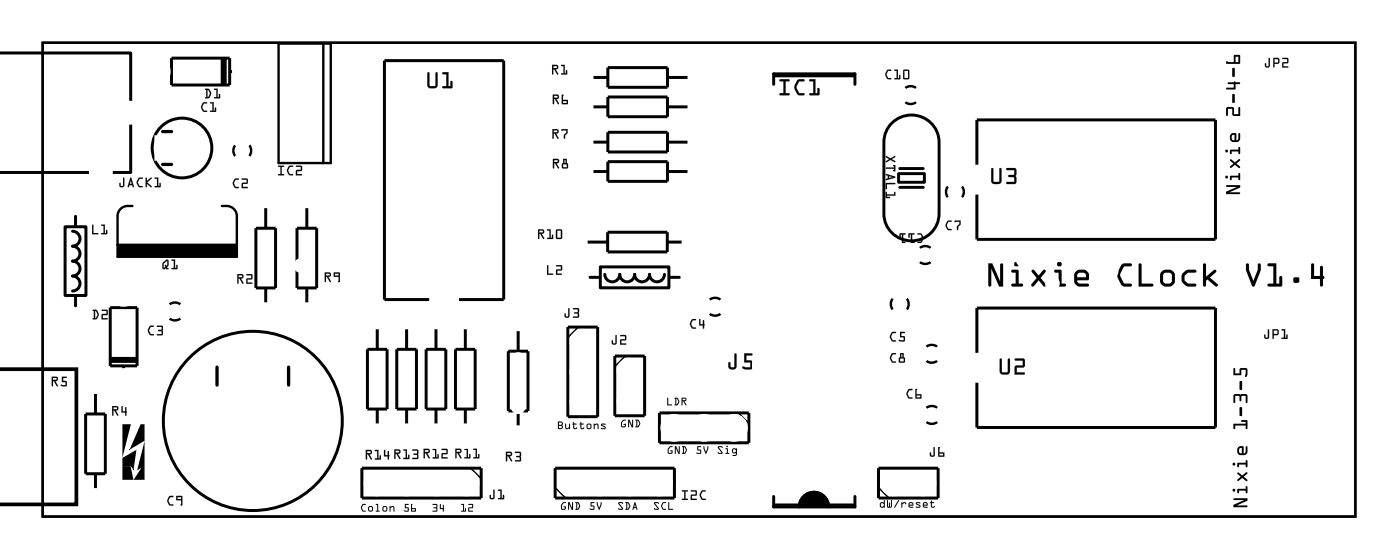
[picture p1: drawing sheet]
<svg xmlns="http://www.w3.org/2000/svg" width="119mm" height="48mm" viewBox="0 0 119 48" stroke-linecap="round" stroke-linejoin="round" font-family="sans-serif">
<g fill="none" stroke="#000" stroke-width=".2">
<path d="M3.6 3.6h111.8v40.3h-111.8zM11.3 17.5a.97 .97 0 0 0-1.3 .9v3.4h10.2v-3.4a.96 .96 0 0 0-1.3-.9M20 12.4a.73 .73 0 0 0 0 .9M21.2 12.4a.73 .73 0 0 1 0 .9M23.7 3.7h4.5v10.2h-4.5zM27.5 3.7v10.2M66 6.5h6.8M77.1 8.7a.73 .73 0 0 0 .9 0M77.1 7.5a.73 .73 0 0 1 .9 0M80.7 15.9a.73 .73 0 0 0 0 .9M81.9 15.9a.73 .73 0 0 1 0 .9M10 20.8h10.2"/>
<path d="M14.5 27.1a.73 .73 0 0 0 .8 0M14.5 25.9a.73 .73 0 0 1 .8 0M60.5 26.7a.73 .73 0 0 0 .8 0M60.5 25.5a.73 .73 0 0 1 .8 0M76 25.4a.73 .73 0 0 0 0 .9M77.2 25.4a.73 .73 0 0 1 0 .9M78.4 22.3a.73 .73 0 0 0 .8 0M78.4 21.1a.73 .73 0 0 1 .8 0M78.9 30.7a.73 .73 0 0 0 .9 0M78.9 29.5a.73 .73 0 0 1 .9 0M78.9 35.9a.73 .73 0 0 0 .9 0M78.9 34.7a.73 .73 0 0 1 .9 0"/>
<path d="M66 42.9h6.8M68.1 43.1a1.27 1.27 0 0 1 1.2-1.3 1.27 1.27 0 0 1 1.3 1.3M69.7 42h-.9l1.2 .2h-1.4l1.5 .1h-1.6l1.8 .1h-1.9l2 .2h-2.2l2.3 .2h-2.3l2.3 .2h-2.3"/>
</g>
<g fill="#000">
<path d="M10.4 36.1h.7l-.7 2.8zM10.4 39.6h.7l.3 1.2h-1zM10.4 38.9l1.2-.6-.2 1.6-.3-.3h-.7zM11.7 39.8h.3l-.3 .2zM12 36.1h.3v1.4l-1.2 .7zM12.3 37.5v3.3h-.9l.6-1h-.3v-.1zM10 20.8h10.2v1h-10.2z"/>
<path d="M3.6 3.6h111.8v40.3h-111.8zM3.6 3.6v40.3h111.8v-40.3z"/>
<path d="M7.9 19.1l.1 .1v.6h.3v.1h-.5zM7.9 19.1l-.1 .8h.5v-.1h-.4v-.6zM8.6 19.1h.3v.7h.1v-.2l.1-.1v.4h-.5v-.1h.2v-.6h-.2zM8.6 19.1v.1h.2v.6l-.2 .1h.5v-.3l-.1 .2h-.1v-.7z"/>
<path d="M7.9 19.1l.1 .1v.6h.3v.1h-.5zM8.6 19.1h.3v.7h.1l.1-.2v.3h-.5l.2-.1v-.6h-.2z"/>
<path d="M10.5 15.1l.1 .1v.6a.22 .22 0 0 1-.2 .1 .22 .22 0 0 1-.2-.1v-.3l.1 .3h.2zM10.5 15.1v.7h-.2l-.1-.2v.2a.21 .21 0 0 0 .2 .1 .21 .21 0 0 0 .2-.1v-.6zM11.1 15.1h.1l.2 .8-.1-.2h-.3v.2h-.1zM11.1 15.1l-.2 .8h.1v-.2h.3l.1 .2-.2-.8zM11.1 15.3v.3h.1zM11.1 15.3l.1 .3h-.2zM11.8 15.2l.4-.1-.1 .1h-.2l-.1 .3 .1 .3h.2v.1h-.3l-.1-.3-.1-.1zM11.8 15.2l-.2 .4a.36 .36 0 0 0 .5 .3v-.1h-.2l-.2-.3 .2-.3 .3-.1zM12.4 15.1h.1v.3l.3-.3h.1l-.4 .4 .4 .3v.1l-.4-.3v.3h-.1zM12.4 15.1v.8h.1v-.3l.4 .3v-.1l-.4-.3 .4-.4h-.1l-.3 .3v-.3zM13.2 15.1h.3v.7h.1v-.2l.1-.1v.4h-.5v-.1h.2v-.6h-.2zM13.2 15.1v.1h.2v.6l-.2 .1h.5v-.3l-.1 .2h-.1v-.7z"/>
<path d="M10.5 15.1l.1 .1v.6a.22 .22 0 0 1-.2 .1 .22 .22 0 0 1-.2-.1v-.3l.1 .3h.2zM11.1 15.1h.1l.2 .8-.1-.2h-.3v.2h-.1zM11.1 15.3v.3h.1zM11.8 15.2l.4-.1-.3 .1-.2 .3 .2 .3h.2v.1a.38 .38 0 0 1-.5-.4zM12.4 15.1h.1v.3l.3-.3h.1l-.4 .4 .4 .3v.1l-.4-.3v.3h-.1zM13.2 15.1h.3v.7h.1l.1-.2v.3h-.5l.2-.1v-.6h-.2z"/>
<path d="M17.3 8.7h.3v.1h-.2l-.2 .3 .2 .3h.2v.1h-.3l-.2-.3v-.2zM17.3 8.7l-.2 .5a.36 .36 0 0 0 .5 .3v-.1h-.2l-.2-.3 .2-.3 .2-.1zM17.9 8.7h.3v.7h.1v-.2l.1-.1v.4h-.5v-.1h.2v-.6h-.2zM17.9 8.7v.1h.2v.6l-.2 .1h.5v-.4l-.1 .3h-.1v-.7z"/>
<path d="M17.3 8.7h.3l-.2 .1-.2 .3 .2 .3h.2v.1a.38 .38 0 0 1-.5-.4zM17.9 8.7h.3v.7h.1l.1-.3v.4h-.5l.2-.1v-.6h-.2z"/>
<path d="M17.5 7.6h.3l.2 .3-.2 .5-.3-.1h.1v-.7zM17.5 7.6h.1v.7h-.1l.3 .1 .2-.3v-.3l-.2-.2zM17.7 7.6v.7l.2-.3zM17.7 7.6l.2 .4-.2 .3zM18.2 7.6l.3-.1v.8h.1v-.3h.1v.4l-.5-.1h.1h.1v-.7h-.1zM18.2 7.6h.1h.1v.7h-.2l.5 .1v-.4l-.1 .3h-.1v-.8z"/>
<path d="M17.5 7.6h.3a.48 .48 0 0 1 .1 .7l-.1 .1-.3-.1h.1v-.7zM17.7 7.6v.7l.2-.3zM18.2 7.6l.3-.1v.8h.1l.1-.3v.4l-.5-.1h.2v-.7h-.1z"/>
<path d="M20 15.2h.3v.1h-.2l-.2 .3 .2 .3h.2v.1h-.3l-.2-.3v-.2zM20 15.2l-.2 .4a.36 .36 0 0 0 .5 .4v-.1h-.2l-.2-.3 .2-.3 .2-.1zM20.6 15.2h.5v.4h-.4v.3h.4v.1h-.5v-.4l.4-.1v-.2h-.4zM20.6 15.2v.1h.4v.2l-.4 .1v.4h.5v-.1h-.4v-.3h.4v-.4z"/>
<path d="M20 15.2h.3l-.2 .1-.2 .3 .2 .3h.2v.1a.38 .38 0 0 1-.5-.4zM20.6 15.2h.5v.4h-.4v.3h.4v.1h-.5v-.4l.4-.1v-.2h-.4z"/>
<path d="M23.7 14.1h.5v.1h-.2v.6h.2v.1h-.5v-.1h.2v-.6h-.2zM23.7 14.1v.1h.2v.6l-.2 .1h.5v-.1h-.2v-.6l.2-.1zM24.6 14.1h.4l-.1 .1h-.2l-.1 .3 .1 .3h.2v.1h-.3l-.1-.3-.1-.2zM24.6 14.1l-.1 .5a.36 .36 0 0 0 .4 .3v-.1h-.2l-.2-.3 .2-.3 .3-.1zM25.2 14.1l.5 .1v.3l-.4 .1v.2h.4v.1h-.5v-.4l.4-.1v-.2h-.4zM25.2 14.1v.1h.4v.3h-.4v.4h.5v-.1h-.4v-.3h.4v-.3z"/>
<path d="M23.7 14.1h.5l-.2 .1v.6h.2v.1h-.5l.2-.1v-.6h-.2zM24.6 14.1h.4l-.3 .1-.2 .3 .2 .3h.2v.1a.38 .38 0 0 1-.5-.4zM25.2 14.1l.5 .1v.3l-.4 .1v.2h.4v.1h-.5v-.4l.4-.1v-.2h-.4z"/>
<path d="M36.4 6.2h.2v1l.1 .1h.4v-1.1a.1 .1 0 0 1 .1-.1 .1 .1 0 0 1 .1 .1v1.1l-.2 .2h-.4l-.2-.1-.1-.2zM36.4 6.2v1.1l.2 .2h.5l.2-.3v-1h-.2v1.1h-.4l-.1-.1v-1zM37.7 6.2l.5-.1v1.2h.2v-.3a.1 .1 0 0 1 .1-.1 .1 .1 0 0 1 0 .1v.5h-.7a.1 .1 0 0 1-.1-.1 .1 .1 0 0 1 .1-.1h.2v-1h-.3zM37.7 6.2v.1h.3v1h-.3v.1l.8 .1v-.6h-.1v.4h-.2v-1.2z"/>
<path d="M36.4 6.2h.2v1l.1 .1h.4v-1.1l.1-.1 .1 .1v1l-.2 .3h-.5l-.2-.2zM37.7 6.2l.5-.1v1.2h.2v-.4h.1v.6l-.8-.1v-.1h.3v-1h-.3z"/>
<path d="M47 5.5h.4a.19 .19 0 0 1 .2 .2 .19 .19 0 0 1-.3 .2l.2 .4-.4-.4v.4h-.1zM47 5.5l.1 .8v-.4h.1l.2 .4h.1l-.2-.4a.19 .19 0 0 0 .2-.2 .19 .19 0 0 0-.1-.2zM47.1 5.6v.2h.3v-.2zM47.1 5.6h.3v.2h-.3zM47.8 5.5h.3v.7h.1v-.2h.1v.3h-.5v-.1h.2v-.6h-.2zM47.8 5.5v.1h.2v.6l-.2 .1h.5v-.3l-.1 .2h-.1v-.7z"/>
<path d="M47 5.5h.4a.19 .19 0 0 1 .1 .2 .19 .19 0 0 1-.2 .2l.2 .4-.4-.4v.4zM47.1 5.6v.2h.3v-.2zM47.8 5.5h.3v.7h.1l.1-.2v.3h-.5l.2-.1v-.6h-.2z"/>
<path d="M47 11h.4a.19 .19 0 0 1 .2 .2 .19 .19 0 0 1-.2 .2l.2 .4h-.1l-.3-.4v.4h-.1zM47.1 11v.8l.1-.4 .3 .4h.1l-.3-.4a.19 .19 0 0 0 .3-.2 .19 .19 0 0 0-.2-.2zM47.2 11.1v.2l.3-.1-.1-.1zM47.2 11.1h.2l.1 .1-.3 .1zM47.8 11h.5v.3l-.2 .2v.3h-.1v-.3l.2-.2v-.2h-.4zM47.8 11v.1h.4v.2l-.2 .2 .1 .3v-.3l.2-.2v-.3z"/>
<path d="M47.1 11h.3a.19 .19 0 0 1 .2 .2 .19 .19 0 0 1-.2 .2l.2 .4h-.1l-.3-.4v.4h-.1zM47.2 11.1v.2l.3-.1-.1-.1zM47.8 11h.5v.3l-.2 .2v.3h-.1v-.3l.2-.2v-.2h-.4z"/>
<path d="M47.1 8h.3a.19 .19 0 0 1 .2 .3 .19 .19 0 0 1-.2 .1l.2 .4-.1 .1-.3-.5v.4l-.1 .1zM47.1 8v.9l.1-.5h.1l.2 .4h.1l-.2-.4a.19 .19 0 0 0 .2-.1 .19 .19 0 0 0-.2-.3zM47.2 8.1v.2h.3v-.1zM47.2 8.1h.3v.2h-.3zM47.9 8.1h.1v.4h.4l-.1 .4-.5-.1zM47.9 8.1v.7l.4 .1 .1-.4h-.5l.1-.4zM48 8.6v.2h.3v-.2zM47.9 8.6h.4v.2h-.4z"/>
<path d="M47.1 8h.3a.19 .19 0 0 1 .2 .3 .19 .19 0 0 1-.2 .1l.2 .4-.1 .1-.3-.5v.4l-.1 .1zM47.2 8.1v.2h.3v-.1zM47.9 8.1h.1v.4h.4l-.1 .4-.5-.1zM48 8.6v.2h.3v-.2z"/>
<path d="M47.1 13.5h.4a.19 .19 0 0 1 .1 .2 .19 .19 0 0 1-.2 .2l.2 .4h-.1l-.3-.4v.4h-.1zM47.1 13.5v.8l.1-.4h.1l.2 .4h.1l-.2-.4a.19 .19 0 0 0 .2-.2 .19 .19 0 0 0-.1-.2zM47.2 13.6v.2l.3-.1v-.1zM47.2 13.6h.3v.1l-.3 .1zM48 13.5h.3v.4l.1 .1-.1 .3h-.4zM48 13.5l-.1 .8h.4l.1-.3-.1-.1v-.4zM48 14v.2h.3v-.2zM48 14h.3v.2h-.3zM48.1 13.6v.3h.1v-.3zM48.1 13.6h.1v.3h-.1z"/>
<path d="M47.1 13.5h.4a.19 .19 0 0 1 .1 .2 .19 .19 0 0 1-.2 .2l.2 .4h-.1l-.3-.4v.4h-.1zM47.2 13.6v.2l.3-.1v-.1zM48 13.5h.3v.4l.1 .1-.1 .3h-.4zM48 14v.2h.3v-.2zM48.1 13.6v.3h.1v-.3z"/>
<path d="M66.4 6.8l.8-.1a.1 .1 0 0 1 .1 .1 .1 .1 0 0 1-.1 .1h-.3v1h.3a.1 .1 0 0 1 .1 .1 .1 .1 0 0 1-.1 .1h-.7a.1 .1 0 0 1-.1-.1 .1 .1 0 0 1 .1-.1h.2v-1h-.3zM66.4 6.8v.1h.3v1h-.3v.1l.8 .1v-.2h-.3v-1h.3v-.1zM67.9 6.8l.5-.1a.1 .1 0 0 1 .1 .1 .1 .1 0 0 1-.1 .1h-.3l-.3 .5 .3 .5h.3a.1 .1 0 0 1 .1 .1 .1 .1 0 0 1-.1 .1h-.4l-.3-.5v-.3zM67.9 6.8l-.2 .4a.83 .83 0 0 0 .3 .9h.4l.1-.1v-.1h-.4l-.3-.4v-.2l.3-.4h.4v-.1l-.4-.1zM68.9 6.8l.6-.1-.1 1.2h.2v-.3a.1 .1 0 0 1 .1-.1 .1 .1 0 0 1 .1 .1v.5h-.8a.1 .1 0 0 1-.1-.1 .1 .1 0 0 1 .1-.1h.3v-1h-.3zM69 6.8v.1h.3v1h-.3l-.1 .1 .8 .1v-.6h-.1v.4h-.2v-1.2z"/>
<path d="M66.4 6.8h.8v.1h-.3v1h.3v.2l-.8-.1v-.1h.3v-1h-.3zM67.9 6.8l.2-.1 .4 .1v.1h-.4l-.3 .5 .3 .5h.4v.1l-.1 .1a.6 .6 0 0 1-.7-.6v-.3zM68.9 6.8l.5-.1v1.2h.2v-.4h.1v.6l-.8-.1 .1-.1h.3v-1h-.3z"/>
<path d="M75.5 6h.4h-.3l-.1 .3 .1 .3h.3v.1h-.3l-.2-.3v-.1zM75.6 6l-.2 .4a.36 .36 0 0 0 .5 .3v-.1h-.3l-.1-.3 .1-.3h.3zM76.2 5.9h.3v.7h.1v-.2h.1v.3h-.5v-.1h.2v-.6h-.2zM76.2 5.9v.1h.2v.6l-.2 .1h.4v-.3v.2h-.1v-.7zM76.9 5.9h.4l.1 .1 .1 .6-.1 .1h-.5zM77 6l-.1 .7h.5v-.7zM77 6v.6h.3v-.6zM77 6h.3v.6h-.3z"/>
<path d="M75.6 6h.3h-.3l-.1 .3 .1 .3h.3v.1a.38 .38 0 0 1-.5-.4zM76.2 5.9h.3v.7h.1l.1-.2v.3h-.5l.2-.1v-.6h-.2zM77 6h.4v.7h-.5zM77 6v.6h.3v-.6z"/>
<path d="M75.4 13.3l.4 .2 .4-.2v.1l-.2 .1 .3 .3-.5-.2-.3 .2v-.1l.2-.2zM75.4 14.3l.8-.1-.1-.1 .2-.1v.6l-.2-.1 .1-.1h-.7zM75.4 14.8l.9 .3-.8 .2-.1-.1h.2v-.3h-.1zM75.7 15v.1h.3zM75.4 15.6h.9l-.8 .1v.4zM75.4 16.3l.1 .1v.1h.7v-.2l.1 .3h-.8v.1l.3 .1h-.3z"/>
<path d="M75.4 13.3l.4 .2 .4-.2v.1l-.2 .1 .3 .3-.5-.2-.3 .2v-.1l.2-.2-.2-.1zM75.5 13.3l.2 .2-.2 .2v.1l.3-.2 .5 .2-.4-.3 .3-.1v-.1l-.4 .2zM75.4 14.3l.8-.1-.1-.1 .2-.1v.6l-.2-.1 .1-.1h-.7zM75.5 14.3h.7l-.1 .2 .2 .1v-.6l-.2 .1 .1 .2zM75.4 14.8l.9 .3-.8 .2-.1-.1h.2v-.3h-.1zM75.5 14.8l.1 .1v.3h-.2l.1 .1 .8-.2zM75.7 15v.1h.3zM75.7 15l.3 .1-.3 .1zM75.4 15.6h.9l-.8 .1v.4zM75.4 15.6l.1 .5v-.4l.8-.1zM75.4 16.3l.1 .1v.1h.7v-.1v-.1l.1 .3h-.8v.1h.3v.1h-.3zM75.5 16.3v.5h.3l-.3-.1v-.1h.8l-.1-.3v.2h-.7v-.1z"/>
<path d="M80.7 18.8h.4l-.1 .1h-.2l-.2 .3 .2 .3h.2v.1h-.3l-.1-.3-.1-.2zM80.7 18.8l-.2 .4a.36 .36 0 0 0 .5 .4v-.1h-.2l-.2-.3 .2-.3 .2-.1zM81.3 18.8l.5-.1v.4l-.2 .2v.3l-.1-.1v-.2l.2-.2v-.2h-.4zM81.3 18.8v.1h.4v.2l-.2 .2 .1 .3v-.3l.2-.2v-.3z"/>
<path d="M80.7 18.8h.4l-.3 .1-.2 .3 .2 .3h.2v.1a.38 .38 0 0 1-.5-.4zM81.3 18.8h.5v.3l-.2 .2v.3l-.1-.1v-.2l.2-.2v-.2h-.4z"/>
<path d="M84.4 14.3h.2v1.1l.1 .1 .4-.1v-1a.1 .1 0 0 1 .1-.1 .1 .1 0 0 1 .1 .1v1.1l-.2 .1-.4 .1-.2-.1-.1-.2zM84.5 14.3v1.2l.1 .1h.5l.2-.2v-1.1h-.1l-.1 .1v1l-.4 .1-.1-.1v-1.1zM85.7 14.3h.7l.2 .2-.1 .5 .1 .5-.2 .2h-.6a.1 .1 0 0 1-.1-.1 .1 .1 0 0 1 .1-.1h.6v-.4h-.4a.1 .1 0 0 1-.1-.1 .1 .1 0 0 1 .1-.1l.4-.1v-.3h-.7zM85.7 14.3l.1 .2h.6v.4h-.5v.1l.5 .1v.4h-.6l-.1 .1h.8l.1-.1-.1-.5v-.6l-.1-.1z"/>
<path d="M84.5 14.3h.1v1.1l.1 .1 .4-.1v-1l.1-.1h.1v1.1l-.2 .2h-.5l-.2-.1zM85.7 14.3h.7l.2 .1-.1 .6 .1 .5-.1 .1h-.8l.1-.1h.6v-.4h-.5v-.1v-.1h.5v-.4h-.7z"/>
<path d="M104.4 15.8l1.2-.1v.3l-.9 .4h.8l.1 .1h-1.2v-.2l1-.4h-.9zM104.8 15l.7-.1v-.1l.1-.1v.6h-.1v-.2h-.6v.2h-.1zM104.4 15.1a.12 .12 0 0 1 .2 0 .12 .12 0 0 1-.2 0zM104.8 13.6l.4 .2 .4-.2v.1l-.3 .2 .3 .3v.1h-.1l-.3-.3-.4 .3v-.2l.3-.2-.3-.2zM104.8 12.8l.7-.1v-.2h.1v.6h-.1v-.2h-.6v.2h-.1zM104.4 12.8a.12 .12 0 0 1 .2 0 .12 .12 0 0 1-.2 0zM104.9 11.4l.4-.1v.6l.2-.1v-.4l.1-.1v.6l-.3 .2-.4-.1-.1-.2zM104.9 11.5v.3l.2 .1v-.4zM104.5 9.1h.5l.1 .2v.4h.4v-.5l.1-.1v.8l-.6-.1-.1-.5h-.3v.5l-.1 .1zM105 8l.2 .1v.6l-.1 .1-.2-.1zM104.6 7h.5l.1-.1 .4 .2-.4 .1v.4h-.7h-.1l.1-.1h.6v-.3l-.5-.1zM105 5.8l.2 .1v.6h-.1h-.2zM104.4 5.2l.7 .1v-.6h.5v.7h-1.1zM105.2 4.8v.5h.3v-.5z"/>
<path d="M104.4 15.8l1.2-.1v.3l-.9 .4h.8l.1 .1h-1.2v-.2l1-.4h-.9zM104.5 15.8v.1h.9l-1 .4v.2h1.2l-.1-.1h-.8l.9-.4v-.3zM104.8 15l.7-.1v-.1l.1-.1v.6h-.1v-.2h-.6v.2h-.1zM104.8 15v.3h.1v-.2h.6v.2h.1v-.6l-.1 .1v.1zM104.4 15.1a.12 .12 0 0 1 .2 0 .12 .12 0 0 1-.2 0zM104.3 15.1a.15 .15 0 0 0 .3 0 .15 .15 0 0 0-.3 0zM104.8 13.6l.4 .2 .3-.3 .1 .1v.1l-.3 .2 .3 .3v.1h-.1l-.3-.3-.4 .3v-.2l.3-.2-.3-.2zM104.8 13.6v.1l.3 .2-.3 .2v.2l.4-.3 .3 .3h.1v-.1l-.3-.3 .3-.2v-.1l-.1-.1-.3 .3zM104.8 12.7h.7v-.2h.1v.6h-.1v-.2h-.6v.2h-.1zM104.8 12.8v.3h.1v-.2h.6v.2h.1v-.6h-.1v.2zM104.4 12.8a.12 .12 0 0 1 .2 0 .12 .12 0 0 1-.2 0zM104.3 12.8a.15 .15 0 0 0 .3 0 .15 .15 0 0 0-.3 0zM104.9 11.4l.4-.1v.6l.2-.1v-.4l.1-.1v.6l-.3 .2-.4-.1-.1-.2zM104.9 11.4l-.1 .4 .1 .2 .4 .1 .3-.2v-.6l-.1 .1v.4l-.2 .1v-.6zM105 11.5l-.1 .3 .2 .1v-.4zM104.9 11.5h.2v.4l-.2-.1zM104.5 9.1h.5l.1 .2v.4h.4v-.5l.1-.1v.8l-.6-.1-.1-.5h-.3v.5l-.1 .1zM104.5 9.1v.8l.1-.1v-.5h.4v.5l.6 .1v-.8l-.1 .1v.5h-.4v-.4l-.1-.2zM105 8l.2 .1v.6l-.1 .1-.2-.1zM105 8l-.1 .7 .2 .1 .1-.1v-.6zM104.6 7h.5l.1-.1 .4 .2-.4 .1v.4h-.7l-.1-.1h.1h.6v-.3l-.5-.1zM104.6 7v.1l.5 .1v.3h-.6v.1h.7v-.4l.4-.1-.4-.2-.1 .1zM105 5.8l.2 .1v.6h-.1h-.2zM105 5.8l-.1 .7h.2h.1v-.6zM104.4 5.2l.7 .1v-.6h.5v.7h-1.1zM104.4 5.2l.1 .2h1.1v-.7h-.5v.6zM105.2 4.8v.5h.3v-.5zM105.2 4.8h.3v.5h-.3z"/>
<path d="M108.1 4.9l.1 .1v.6a.22 .22 0 0 1-.3 .2 .22 .22 0 0 1-.2-.2l.1-.2 .1 .2h.1zM108.1 4.9l-.1 .7h-.1l-.1-.2-.1 .2a.21 .21 0 0 0 .2 .1 .21 .21 0 0 0 .3-.1v-.6zM108.4 4.9h.5l.1 .2-.1 .3h-.3l-.1 .4zM108.4 4.9l.1 .8v-.3h.4l.1-.3-.1-.2zM108.6 5v.3h.2v-.3zM108.5 5h.4v.3h-.4zM109.2 4.9l.5 .1v.4h-.4v.2h.4v.1l-.5 .1v-.5h.4v-.3h-.4zM109.2 4.9v.1h.4v.3h-.4v.4h.5v-.1h-.4v-.2h.4v-.4z"/>
<path d="M108.1 4.9l.1 .1v.6a.22 .22 0 0 1-.3 .2 .22 .22 0 0 1-.2-.2l.1-.2 .1 .2h.1zM108.4 4.9h.5l.1 .2-.1 .3h-.3l-.1 .3zM108.6 5v.3h.2v-.3zM109.2 4.9l.5 .1v.4h-.4v.2h.4v.1h-.5v-.4h.4v-.3h-.4z"/>
<path d="M4.4 32h.4a.19 .19 0 0 1 .1 .3 .19 .19 0 0 1-.2 .1l.2 .4v.1l-.4-.5v.4l-.1 .1zM4.4 32v.9l.1-.5h.1l.2 .4h.1l-.2-.4a.19 .19 0 0 0 .2-.1 .19 .19 0 0 0-.1-.3zM4.5 32.1v.2h.3v-.1zM4.5 32.1h.3v.2h-.3zM5.3 32l.4 .1h-.3v.3l.3 .1-.1 .4-.4-.1v-.1l.4 .1v-.3h-.3zM5.3 32v.5h.3v.3l-.4-.1v.1h.4l.1-.3-.3-.1v-.3h.3z"/>
<path d="M4.4 32h.4a.19 .19 0 0 1 .1 .3 .19 .19 0 0 1-.2 .1l.2 .4v.1l-.4-.5v.4l-.1 .1zM4.5 32.1v.2h.3v-.2zM5.3 32l.4 .1h-.3v.3l.3 .1v.3l-.4 .1a.09 .09 0 0 1-.1-.1 .09 .09 0 0 1 0-.1l.4 .1v-.3h-.3z"/>
<path d="M7.9 26.4h.3l.2 .3-.2 .5-.3-.1h.1v-.7zM7.9 26.4h.1v.7h-.1l.3 .1 .2-.3v-.3l-.2-.2zM8.1 26.4v.7l.2-.3zM8.1 26.4l.2 .4-.2 .3zM8.7 26.4h.5v.4h-.4v.3h.3v.1h-.5l.1-.5h.4v-.3h-.4zM8.7 26.4h.4v.3h-.4v.5h.4v-.1h-.3v-.3h.3l.1-.4z"/>
<path d="M7.9 26.4h.3a.48 .48 0 0 1 .1 .7l-.1 .1-.3-.1h.1v-.7zM8.1 26.4v.7l.2-.3zM8.7 26.4h.5l-.1 .4h-.3v.3h.3v.1h-.4v-.5h.4v-.3h-.4z"/>
<path d="M9.5 34.5h.4a.19 .19 0 0 1 .2 .3 .19 .19 0 0 1-.2 .1l.2 .4-.1 .1-.3-.5v.4l-.1 .1zM9.6 34.5v.8l.1-.4 .3 .4h.1l-.3-.4a.19 .19 0 0 0 .3-.1 .19 .19 0 0 0-.2-.3zM9.7 34.6v.2h.3l-.1-.2zM9.7 34.6h.2l.1 .2h-.3zM10.4 34.5v.1v.4h.3v-.3h.1v.3l-.1 .4v-.1v-.2h-.4zM10.4 34.6l-.1 .5h.4v.2l.1-.3v-.3h-.1v.3h-.3v-.4z"/>
<path d="M9.6 34.5h.3a.19 .19 0 0 1 .2 .3 .19 .19 0 0 1-.2 .1l.2 .4-.1 .1-.3-.5v.4l-.1 .1zM9.7 34.6v.2h.3l-.1-.2zM10.4 34.5v.1v.4h.3v-.3h.1v.3l-.1 .4v-.3h-.4z"/>
<path d="M12.7 27.7h.4v.1h-.3l-.1 .3 .1 .3h.3v.1h-.3l-.2-.3v-.1zM12.7 27.8l-.1 .4a.36 .36 0 0 0 .5 .3v-.1h-.3l-.1-.3 .1-.3 .3-.1zM13.4 27.7l.5 .1v.6l-.1 .1h-.4v-.1h.4v-.2l-.3-.1 .3-.1v-.2h-.4zM13.4 27.7v.1h.4v.2l-.3 .1 .3 .1v.2l-.4 .1h.4l.1-.7z"/>
<path d="M12.7 27.7h.4l-.3 .1-.1 .3 .1 .3h.3v.1a.38 .38 0 0 1-.5-.4zM13.4 27.7l.5 .1-.1 .7h-.4v-.1h.4v-.2l-.3-.1 .3-.1v-.2h-.4z"/>
<path d="M13.9 22.3l.3-.2h.1l.1 .4-.2 .2 .1 .2h-.1l-.1-.1-.1 .1h-.1l-.1-.4zM13.9 22.3v.6h.1l.1-.1 .1 .1h.1l-.1-.2 .1-.2v-.4h-.1zM14 22.4v.4l.1-.1v-.2l.1 .1v-.1v-.3zM14 22.4l.3-.2-.1 .3v.1l-.1-.1v.2l-.1 .1zM14.6 22.1h.3v.7h.1v-.2l.1-.1v.4h-.5v-.1h.2v-.6h-.2zM14.6 22.1v.1h.2v.6l-.2 .1h.5v-.4l-.1 .3h-.1v-.7z"/>
<path d="M13.9 22.3l.4-.2 .1 .1-.1 .4a.13 .13 0 0 0 0 .1 .13 .13 0 0 0 .1 .1l-.1 .1h-.1l-.1-.1-.1 .1h-.1l-.1-.4zM14 22.4v.4l.1-.1v-.2l.1 .1v-.1v-.3zM14.6 22.1h.3v.7h.1l.1-.3v.4h-.5l.2-.1v-.6h-.2z"/>
<path d="M20.2 23.3h.4a.19 .19 0 0 1 .1 .2 .19 .19 0 0 1-.2 .2l.2 .4-.4-.4v.4h-.1zM20.2 23.3v.8l.1-.4h.1l.2 .4h.1l-.2-.4a.19 .19 0 0 0 .2-.2 .19 .19 0 0 0-.1-.2zM20.3 23.4v.2l.3-.1v-.1zM20.3 23.4h.3v.1l-.3 .1zM21 23.3l.5 .1v.3l-.4 .1v.2h.4v.1h-.5v-.4h.4v-.3h-.4zM21 23.3v.1h.4v.3h-.4v.4h.5v-.1h-.4v-.2l.4-.1v-.3z"/>
<path d="M20.2 23.3h.4a.19 .19 0 0 1 .1 .2 .19 .19 0 0 1-.2 .2l.2 .4-.4-.4v.4h-.1zM20.3 23.4v.2l.3-.1v-.1zM21 23.3l.5 .1v.3l-.4 .1v.2h.4v.1h-.5v-.4h.4v-.3h-.4z"/>
<path d="M27.7 23.2h.3a.19 .19 0 0 1 .2 .2 .19 .19 0 0 1-.2 .1l.2 .5h-.1l-.3-.5v.4l-.1 .1zM27.7 23.2v.8l.1-.5 .3 .5h.1l-.2-.5a.19 .19 0 0 0 .2-.1 .19 .19 0 0 0-.2-.2zM27.8 23.3v.1h.3l-.1-.1zM27.8 23.3h.2l.1 .1h-.3zM28.4 23.2h.5v.8l-.1-.1v-.4h-.4zM28.4 23.2v.3h.4v.4l.1 .1v-.8zM28.5 23.3v.1h.3v-.1zM28.5 23.3h.3v.1h-.3z"/>
<path d="M27.7 23.2h.3a.19 .19 0 0 1 .2 .2 .19 .19 0 0 1-.2 .1l.2 .5h-.1l-.3-.5v.4l-.1 .1zM27.8 23.3v.1h.3l-.1-.1zM28.4 23.2h.5v.8l-.1-.1v-.4h-.4zM28.5 23.3v.1h.3v-.1z"/>
<path d="M31.1 38.3h.4a.19 .19 0 0 1 .2 .2 .19 .19 0 0 1-.2 .1l.2 .5h-.1l-.3-.5v.4l-.1 .1zM31.2 38.3v.8l.1-.5 .3 .5h.1l-.2-.5a.19 .19 0 0 0 .2-.1 .19 .19 0 0 0-.2-.2zM31.3 38.4v.1h.3l-.1-.1zM31.3 38.4h.2l.1 .1h-.3zM31.9 38.3h.3v.7h.1v-.3h.1v.4h-.5v-.1h.2v-.6h-.2zM31.9 38.3l.1 .1h.1v.6l-.2 .1h.5v-.4l-.1 .3h-.1v-.7zM32.7 38.3h.1v.4h.2v-.3h.1l.1 .4-.1 .3h-.1v-.3h-.3zM32.7 38.3v.5h.3l.1 .3 .1-.3-.1-.4h-.1v.3h-.2v-.4z"/>
<path d="M31.2 38.3h.3a.19 .19 0 0 1 .2 .2 .19 .19 0 0 1-.2 .1l.2 .5h-.1l-.3-.5v.4l-.1 .1zM31.3 38.4v.1h.3l-.1-.1zM31.9 38.3h.3v.7h.1l.1-.3v.4h-.5l.2-.1v-.6h-.2zM32.7 38.3h.1v.4h.2v-.3h.1l.1 .4-.1 .3-.1-.3h-.3z"/>
<path d="M33.6 38.2h.3a.19 .19 0 0 1 .2 .2 .19 .19 0 0 1-.2 .2l.2 .4h-.1l-.3-.4v.4h-.1zM33.6 38.2v.8l.1-.4h.1l.2 .4h.1l-.2-.4a.19 .19 0 0 0 .2-.2 .19 .19 0 0 0-.2-.2zM33.7 38.3v.2h.3v-.2zM33.7 38.3h.3v.2h-.3zM34.4 38.2h.3v.7h.1v-.2v.3h-.5l.1-.1h.2v-.6h-.2zM34.4 38.2v.1h.2v.6l-.2 .1h.4v-.3v.2h-.1v-.7zM35.1 38.2l.5 .1v.6v.1h-.5l.1-.1h.3v-.2l-.3-.1h.3v-.3h-.4zM35.1 38.2v.1h.4v.3h-.3l.3 .1v.2l-.4 .1h.5v-.7z"/>
<path d="M33.6 38.2h.3a.19 .19 0 0 1 .2 .2 .19 .19 0 0 1-.2 .2l.2 .4h-.1l-.3-.4v.4h-.1zM33.7 38.3v.2h.3v-.2zM34.4 38.2h.3v.7h.1v-.2v.3h-.5l.3-.1v-.6h-.2zM35.1 38.2l.5 .1v.7h-.5l.1-.1h.3v-.2l-.3-.1h.3v-.3h-.4z"/>
<path d="M36.1 38.2h.3a.19 .19 0 0 1 .2 .2 .19 .19 0 0 1-.2 .1l.2 .5h-.1l-.3-.5v.4l-.1 .1zM36.1 38.2v.8l.1-.5h.1l.2 .5h.1l-.2-.5a.19 .19 0 0 0 .2-.1 .19 .19 0 0 0-.2-.2zM36.2 38.3v.1h.3v-.1zM36.2 38.3h.3v.1h-.3zM36.9 38.2h.3v.7h.1v-.3v.4h-.5l.1-.1h.2v-.6h-.2zM36.9 38.2v.1h.2v.6l-.3 .1h.5v-.4v.3h-.1v-.7zM37.6 38.2h.5v.4h-.4v.3h.4v.1h-.5v-.4l.4-.1v-.2h-.4zM37.6 38.2v.1h.4v.2l-.4 .1v.4h.5v-.1h-.4v-.3h.4v-.4z"/>
<path d="M36.1 38.2h.3a.19 .19 0 0 1 .2 .2 .19 .19 0 0 1-.2 .1l.2 .5h-.1l-.3-.5v.4l-.1 .1zM36.2 38.3v.1h.3v-.1zM36.9 38.2h.3v.7h.1v-.3v.4h-.5l.3-.1v-.6h-.2zM37.6 38.2h.5v.4h-.4v.3h.4v.1h-.5v-.4l.4-.1v-.2h-.4z"/>
<path d="M38.8 38.2h.3a.19 .19 0 0 1 .2 .2 .19 .19 0 0 1-.2 .1l.2 .5h-.1l-.3-.5v.4l-.1 .1zM38.8 38.2v.8l.1-.5h.1l.2 .5h.1l-.2-.5a.19 .19 0 0 0 .2-.1 .19 .19 0 0 0-.2-.2zM38.9 38.3v.1h.3v-.1zM38.9 38.3h.3v.1h-.3zM39.6 38.2h.3v.7h.1v-.3v.4h-.5l.1-.1h.1v-.6h-.1zM39.6 38.2v.1h.2v.6l-.3 .1h.5v-.4v.3h-.1v-.7zM40.3 38.2h.3v.7h.1v-.3h.1v.4h-.5v-.1h.2v-.6h-.2zM40.3 38.2v.1h.2v.6l-.2 .1h.5v-.4l-.1 .3h-.1v-.7z"/>
<path d="M38.8 38.2h.3a.19 .19 0 0 1 .2 .2 .19 .19 0 0 1-.2 .1l.2 .5h-.1l-.3-.5v.4l-.1 .1zM38.9 38.3v.1h.3v-.1zM39.6 38.2h.3v.7h.1v-.3v.4h-.5l.2-.1v-.6h-.1zM40.3 38.2h.3v.7h.1l.1-.3v.4h-.5l.2-.1v-.6h-.2z"/>
<path d="M43.1 38.4h.4a.19 .19 0 0 1 .1 .2 .19 .19 0 0 1-.2 .2l.2 .4h-.1l-.3-.4v.4h-.1zM43.1 38.4v.8l.1-.4h.1l.2 .4h.1l-.2-.4a.19 .19 0 0 0 .2-.2 .19 .19 0 0 0-.1-.2zM43.2 38.5v.2h.3v-.2zM43.2 38.5h.3v.2h-.3zM43.9 38.4l.5 .1v.6l-.1 .1h-.4v-.1h.4v-.2l-.3-.1h.3v-.3h-.4zM43.9 38.4v.1h.4v.3h-.3l.3 .1v.2l-.4 .1h.4l.1-.7z"/>
<path d="M43.1 38.4h.4a.19 .19 0 0 1 .1 .2 .19 .19 0 0 1-.2 .2l.2 .4h-.1l-.3-.4v.4h-.1zM43.2 38.5v.2h.3v-.2zM43.9 38.4l.5 .1-.1 .7h-.4v-.1h.4v-.2l-.3-.1h.3v-.3h-.4z"/>
<path d="M45.8 19.5h.4a.19 .19 0 0 1 .2 .2 .19 .19 0 0 1-.3 .2l.3 .4h-.1l-.4-.4v.4zM45.8 19.5l.1 .8v-.4h.1l.3 .4-.2-.4a.19 .19 0 0 0 .3-.2 .19 .19 0 0 0-.2-.2zM45.9 19.6v.2l.3-.1v-.1zM45.9 19.6h.3v.1l-.3 .1zM46.6 19.5h.3v.7h.1v-.2h.1v.3h-.5v-.1h.2v-.6h-.2zM46.6 19.5v.1h.2v.6l-.2 .1h.5v-.3l-.1 .2h-.1v-.7zM47.4 19.5h.4l.1 .1v.6l-.1 .1h-.4zM47.4 19.5v.8h.4l.1-.7zM47.5 19.6v.6h.3v-.6zM47.5 19.6h.3v.6h-.3z"/>
<path d="M45.8 19.5h.4a.19 .19 0 0 1 .2 .2 .19 .19 0 0 1-.3 .2l.2 .4-.4-.4v.4zM45.9 19.6v.2l.3-.1v-.1zM46.6 19.5h.3v.7h.1l.1-.2v.3h-.5l.2-.1v-.6h-.2zM47.4 19.5l.5 .1-.1 .7h-.4zM47.5 19.6v.6h.3v-.6z"/>
<path d="M46.6 22.6h.1v.7h.4v.1h-.5zM46.6 22.6v.8h.5v-.1h-.4v-.7zM47.4 22.6h.5v.4h-.4v.3h.3v.1h-.5l.1-.5h.4v-.2h-.4zM47.4 22.6h.4v.3h-.4v.5h.4v-.1h-.3v-.3h.3l.1-.4z"/>
<path d="M46.6 22.6h.1v.7h.4v.1h-.5zM47.4 22.6h.5l-.1 .4h-.3v.3h.3v.1h-.4v-.5h.4v-.2l-.4-.1z"/>
<path d="M47.5 35.8l.3 .1h.1v.4l-.1 .2h-.3zM47.5 35.8v.7h.3a.19 .19 0 0 0 .1-.1 .19 .19 0 0 0 0-.2 .19 .19 0 0 0 0-.2 .19 .19 0 0 0-.1-.2zM47.6 36.2v.2h.2v-.2zM47.6 36.2h.2v.2h-.2zM47.6 35.9v.2h.2v-.2zM47.6 35.9l.2 .1v.1h-.2zM48.1 36h.1v.4h.1l.2-.1v-.3v.5v-.1a.18 .18 0 0 1-.2 .1 .18 .18 0 0 1-.2-.1zM48.1 36l.1 .5h.3v-.5v.3l-.2 .1-.1-.4zM48.8 35.9l.1 .1 .2 .1h-.2v.3h.3a.18 .18 0 0 1-.2 .1 .18 .18 0 0 1-.2-.1v-.3h-.1zM48.8 35.9l-.1 .2h.1v.3a.18 .18 0 0 0 .2 .1 .18 .18 0 0 0 .2-.1h-.3v-.3h.2l-.2-.1zM49.4 35.9l.1 .1 .2 .1h-.2v.3h.3a.18 .18 0 0 1-.2 .1 .18 .18 0 0 1-.2-.1v-.3h-.1zM49.4 35.9l-.1 .2h.1v.3a.18 .18 0 0 0 .2 .1 .18 .18 0 0 0 .2-.1h-.3v-.3h.2l-.2-.1zM49.9 36.3a.25 .25 0 0 1 .5 0 .25 .25 0 0 1-.5 0zM49.9 36.3a.25 .25 0 0 0 .5 0 .25 .25 0 0 0-.5 0zM50.1 36.1v.3h.1l.1-.2zM50.1 36.1l.2 .1v.2h-.2zM50.6 36v.1a.18 .18 0 0 1 .2-.1 .18 .18 0 0 1 .2 .1v.4h-.1v-.4h-.1l-.1 .1-.1 .3zM50.6 36v.5v-.3l.2-.1h.1v.4h.1l-.1-.4zM51.2 36.1h.4h-.1h-.2l.3 .2v.2h-.4v-.1h.3l-.3-.2zM51.2 36.1v.1l.3 .2h-.3v.1h.4v-.2l-.3-.2h.3z"/>
<path d="M47.5 35.8l.3 .1h.1v.4l-.1 .2h-.3zM47.6 36.2v.2h.2v-.2zM47.6 35.9v.2h.2v-.2zM48.1 36h.1l.1 .4 .2-.1v-.3v.5v-.1a.18 .18 0 0 1-.2 .1 .18 .18 0 0 1-.2-.1zM48.8 35.9l.1 .1 .2 .1h-.2v.3h.3a.18 .18 0 0 1-.2 .1 .18 .18 0 0 1-.2-.1v-.3h-.1zM49.4 35.9l.1 .1 .2 .1h-.2v.3h.3a.18 .18 0 0 1-.2 .1 .18 .18 0 0 1-.2-.1v-.3h-.1zM49.9 36.3a.25 .25 0 0 1 .5 0 .25 .25 0 0 1-.5 0zM50.1 36.1v.3h.1l.1-.2zM50.6 36l.1 .1a.18 .18 0 0 1 .1-.1 .18 .18 0 0 1 .2 .1v.4h-.1v-.4h-.1l-.1 .1-.1 .3zM51.2 36.1h.4h-.1h-.2l.3 .2v.2h-.4v-.1h.3l-.3-.2z"/>
<path d="M48.4 26.2l.1 .1v.6a.22 .22 0 0 1-.2 .1 .22 .22 0 0 1-.2-.1v-.3l.1 .3h.2zM48.4 26.2v.7h-.2l-.1-.2v.2a.21 .21 0 0 0 .2 .1 .21 .21 0 0 0 .2-.1v-.6zM48.8 26.2l.5 .1v.6v.1h-.5v-.1h.4v-.2l-.3-.1 .3-.1v-.2h-.4zM48.8 26.2v.1h.4v.2l-.3 .1 .3 .1v.2l-.4 .1h.5v-.7z"/>
<path d="M48.4 26.2l.1 .1v.6a.22 .22 0 0 1-.2 .1 .22 .22 0 0 1-.2-.1v-.3l.1 .3h.2zM48.8 26.2l.5 .1v.7h-.5v-.1h.4v-.2l-.3-.1 .3-.1v-.2h-.4z"/>
<path d="M52.4 28.5h.1v.7a.22 .22 0 0 1-.2 .1 .22 .22 0 0 1-.2-.1l.1-.3v.3h.2zM52.4 28.5v.7h-.2v-.3l-.1 .3a.21 .21 0 0 0 .2 .1 .21 .21 0 0 0 .2-.1v-.7zM52.8 28.5l.5 .1v.3l-.4 .1v.2h.4v.1h-.5v-.4l.4-.1v-.2h-.4zM52.8 28.5v.1h.4v.3h-.4v.4h.5v-.1h-.4v-.3h.4v-.3z"/>
<path d="M52.4 28.5h.1v.7a.22 .22 0 0 1-.2 .1 .22 .22 0 0 1-.2-.1l.1-.3v.3h.2zM52.8 28.5l.5 .1v.3l-.4 .1v.2h.4v.1h-.5v-.4l.4-.1v-.2h-.4z"/>
<path d="M53 35.7h.3l-.2 .1-.1 .2v.3l.2-.1-.1-.1 .2-.1-.1 .3h-.3v-.4zM53 35.7l-.1 .2v.4h.3l.1-.3-.2 .1 .1 .1-.2 .1v-.3l.1-.2 .2-.1zM53.5 35.7h.1l.2 .5v-.5h.1v.6h-.1l-.2-.5v.5h-.1zM53.5 35.7v.6h.1v-.5l.2 .5h.1v-.6h-.1v.5l-.2-.5zM54.1 35.7h.3l.1 .3-.2 .3h-.2h.1v-.5zM54.1 35.7l.1 .1v.5h-.1h.2l.2-.2v-.2l-.1-.2zM54.3 35.8v.5l.1-.3zM54.3 35.8l.1 .2-.1 .3z"/>
<path d="M53 35.7h.3l-.2 .1-.1 .2v.3l.2-.1-.1-.1 .2-.1-.1 .3h-.3v-.4zM53.5 35.7h.1l.2 .5v-.5h.1v.6h-.1l-.2-.5v.5h-.1zM54.1 35.7h.3a.39 .39 0 0 1 0 .6h-.3h.1v-.5zM54.3 35.8v.5l.1-.3z"/>
<path d="M56.8 33.8l.1 .1v.5h.3v.1h-.4zM56.8 33.8v.7h.4v-.1h-.3v-.5zM57.4 33.8h.3l.2 .3-.2 .4h-.3l.1-.1v-.5zM57.4 33.8l.1 .1v.5l-.1 .1h.3l.1-.3v-.1l-.1-.3zM57.6 33.9v.5l.2-.3zM57.6 33.9l.2 .2-.2 .3zM58 33.8h.3a.15 .15 0 0 1 .2 .2 .15 .15 0 0 1-.2 .1l.2 .4-.4-.4v.4zM58 33.8l.1 .7v-.4l.4 .4-.2-.4a.15 .15 0 0 0 .2-.1 .15 .15 0 0 0-.2-.2zM58.1 33.9v.1h.3v-.1zM58.1 33.9h.3v.1h-.3z"/>
<path d="M56.8 33.8l.1 .1v.5h.3v.1h-.4zM57.4 33.8h.3a.39 .39 0 0 1 .1 .6l-.4 .1 .1-.1v-.5zM57.6 33.9v.5l.2-.3zM58 33.8h.3a.15 .15 0 0 1 .2 .2 .15 .15 0 0 1-.2 .1l.2 .4-.4-.4v.4zM58.1 33.9v.1h.3v-.1z"/>
<path d="M57 38h.3h-.2l-.1 .2v.3h.2l-.1-.2h.2l-.1 .3-.3-.1v-.3zM57 38l-.1 .2v.3l.3 .1 .1-.3h-.2l.1 .2h-.2l-.1-.3 .2-.2h.2zM57.5 37.9h.1l.2 .6v-.5h.1v.6h-.1l-.2-.5v.5h-.1zM57.5 37.9v.7h.1v-.5l.2 .5h.1v-.6h-.1v.5l-.2-.6zM58.1 38h.3l.1 .2-.2 .4h-.2l.1-.1v-.5zM58.1 38h.1v.5l-.1 .1h.2l.2-.2v-.2l-.1-.2zM58.3 38v.5l.1-.2zM58.3 38l.1 .3-.1 .2zM59.4 37.9l.3 .1h-.2v.2l.2 .1v.3l-.4-.1h.3v-.2h-.2zM59.4 37.9v.4h.2v.2h-.3l.4 .1v-.3l-.2-.1v-.2h.2zM59.9 38h.1l.1 .4 .1-.4h.1l-.2 .6-.2-.5zM59.9 38v.1l.2 .5 .2-.6-.2 .4zM61.2 38h.3v.1l-.3-.1 .3 .5v.1l-.4-.1 .1-.1 .3 .1-.4-.4zM61.2 38l-.1 .1 .4 .4-.3-.1-.1 .1 .4 .1v-.1l-.3-.5 .3 .1v-.1zM61.8 38.1h.2v.4h.1v.1h-.3l.1-.1v-.3zM61.8 38.1l.1 .1v.3l-.1 .1h.3v-.1h-.1v-.4zM61.9 38a.07 .07 0 0 1 .1 0 .07 .07 0 0 1-.1 0zM61.9 38a.07 .07 0 0 0 .1 0 .07 .07 0 0 0-.1 0zM62.4 38.2l.4-.1v.6l-.1 .1h-.3l.2-.1 .1-.2h-.3zM62.4 38.2v.3h.3l-.1 .2-.2 .1h.3l.1-.1v-.6zM62.4 38.2l.1 .3 .2-.1-.1-.2zM62.4 38.2h.2l.1 .2-.2 .1z"/>
<path d="M57 38h.3h-.2l-.2 .2 .1 .3h.2l-.1-.2h.2l-.1 .3-.3-.1v-.3zM57.5 37.9h.1l.2 .6v-.5h.1v.6h-.1l-.2-.5v.5h-.1zM58.1 38h.3a.39 .39 0 0 1 0 .5l-.3 .1 .1-.1v-.5zM58.3 38v.5l.1-.2zM59.4 37.9l.3 .1h-.2v.2l.2 .1v.3l-.4-.1h.3v-.2h-.2zM59.9 38l.2 .4 .1-.4h.1l-.2 .6-.2-.5zM61.2 38h.3v.1l-.3-.1 .3 .5v.1l-.4-.1 .1-.1 .3 .1-.4-.4zM61.8 38.1h.2v.4h.1v.1h-.3l.1-.1v-.3zM61.9 38a.07 .07 0 0 1 .1 0 .07 .07 0 0 1-.1 0zM62.4 38.2l.4-.1v.6l-.1 .1h-.3l.2-.1 .1-.2h-.3zM62.4 38.2l.1 .3 .2-.1-.1-.2z"/>
<path d="M58.9 27.2h.4h-.3l-.1 .3 .1 .3h.3v.2l-.4-.1-.1-.2v-.2zM58.9 27.2l-.1 .4a.36 .36 0 0 0 .4 .3h.1l-.3-.1-.1-.3 .1-.3h.3zM59.6 27.1l.1 .1v.4h.2v-.4h.1v.4l-.1 .4v-.1v-.2h-.4zM59.6 27.1l-.1 .6h.4v.2l.1-.3v-.3h-.1v.3h-.3v-.4z"/>
<path d="M58.9 27.2h.4h-.3l-.1 .3 .1 .3 .3 .1-.1 .1a.38 .38 0 0 1-.4-.5zM59.6 27.1l.1 .1v.4h.2v-.3h.1v.3l-.1 .4v-.3h-.4z"/>
<path d="M62.6 30.1h.1v1.1a.37 .37 0 0 1-.3 .2 .37 .37 0 0 1-.4-.2v-.3a.1 .1 0 0 1 .1-.1 .1 .1 0 0 1 .1 .1v.3h.3zM62.6 30.1v1.1h-.4l-.1-.4-.1 .1v.3a.35 .35 0 0 0 .4 .2 .35 .35 0 0 0 .3-.2v-1.1zM63.4 30h.6a.1 .1 0 0 1 .1 .1 .1 .1 0 0 1-.1 .1h-.4v.4l.4 .1 .1 .6-.2 .1-.6-.1a.1 .1 0 0 1-.1-.1 .1 .1 0 0 1 .1 0h.6v-.4h-.5zM63.4 30.1v.7h.5v.4h-.6l-.1 .1 .3 .1h.5l.1-.2v-.4l-.1-.1h-.4v-.5h.4l.1-.1z"/>
<path d="M62.6 30.1h.1v1.1a.36 .36 0 0 1-.3 .2 .36 .36 0 0 1-.4-.2v-.4h.1h.1v.4h.3zM63.4 30.1h.6h.1l-.1 .1h-.4v.4l.4 .1 .1 .1v.5l-.2 .1h-.4a.15 .15 0 0 1-.2 0 .15 .15 0 0 1 0-.2h.6v-.4h-.5z"/>
<path d="M75.9 28.3h.4h-.3l-.1 .3 .1 .3h.3v.1h-.3l-.2-.3v-.1zM75.9 28.3l-.1 .4a.36 .36 0 0 0 .5 .3v-.1h-.3l-.1-.3 .1-.3h.3zM76.6 28.2l.5 .1h-.1h-.2v.3h.3l-.1 .4h-.4v-.1h.4v-.2h-.4zM76.7 28.2v.5h.3v.2h-.4v.1h.4l.1-.4h-.3v-.3h.3z"/>
<path d="M75.9 30.1h.4h-.3l-.1 .3 .1 .3h.3v.2l-.3-.1-.2-.3v-.1zM75.9 30.1l-.1 .4a.36 .36 0 0 0 .5 .3l-.3-.1-.1-.3 .1-.3h.3zM76.7 30l.3 .1v.3l.1 .1-.1 .3h-.4zM76.7 30l-.1 .8h.4l.1-.3-.1-.1v-.3zM76.7 30.5v.2h.3v-.2zM76.7 30.5h.3v.2h-.3zM76.8 30.1v.3h.1v-.3zM76.8 30.1h.1v.3h-.1z"/>
<path d="M75.9 28.3h.4h-.3l-.1 .3 .1 .3h.3v.1a.38 .38 0 0 1-.5-.4zM76.7 28.2l.4 .1h-.3v.3h.3v.4h-.4a.09 .09 0 0 1-.1 0 .09 .09 0 0 1 0-.1h.4v-.2h-.3z"/>
<path d="M75.9 30.1h.4h-.3l-.1 .3 .1 .3h.3v.1a.38 .38 0 0 1-.5-.4zM76.7 30l.3 .1v.3l.1 .1-.1 .3h-.4zM76.7 30.5v.2h.3v-.2zM76.8 30.1v.3h.1v-.3z"/>
<path d="M77.3 33.1h.4v.1h-.3l-.1 .3 .1 .3h.3v.1h-.3l-.2-.3v-.2zM77.4 33.1l-.2 .4a.36 .36 0 0 0 .5 .4v-.1h-.3l-.1-.3 .1-.3 .3-.1zM78 33.1h.1v.4l.4 .1v.3h-.5zM78 33.1v.8h.5v-.3l-.4-.1v-.4zM78.1 33.6v.2h.3v-.2zM78.1 33.6h.3v.2h-.3z"/>
<path d="M77.4 33.1h.3l-.3 .1-.1 .3 .1 .3h.3v.1a.38 .38 0 0 1-.5-.4zM78 33.1h.1v.4l.4 .1v.3h-.5zM78.1 33.6v.2h.3v-.2z"/>
<path d="M78.1 19.9l.1-.1a.38 .38 0 0 1 .5 .5l-.2 .3h-.4h.1h.2l.2-.3-.2-.3-.2-.1zM77.4 19.9h.5h-.2v.7h.2v.1h-.3v-.8h-.1l-.1 .3zM76.6 19.9h.5h-.2v.7h.2v.1h-.3v-.8h-.1l-.1 .3z"/>
<path d="M78.1 19.9h.4l.1 .2v.3l-.2 .3-.3-.1h.1l.2-.1 .1-.2-.1-.3-.2-.1zM78.2 19.9h.2l.2 .4-.2 .3h-.2v.1l.3-.1 .1-.4a.36 .36 0 0 0-.4-.4zM77.4 19.9h.5h-.2v.7h.2v.1h-.3v-.8h-.1v.3h-.1zM77.4 19.9v.3l.1-.3h.1v.8h.3v-.1h-.2v-.7h.2zM76.6 19.9h.5h-.2v.7h.2v.1h-.3v-.8h-.1v.3h-.1zM76.6 19.9v.3l.1-.3h.1v.8h.3v-.1h-.2v-.7h.2z"/>
<path d="M79.5 38l.1 .1v.6a.22 .22 0 0 1-.2 .2 .22 .22 0 0 1-.2-.2v-.2l.1 .2h.2zM79.5 38v.7h-.2l-.1-.2v.2a.21 .21 0 0 0 .2 .1 .21 .21 0 0 0 .2-.1v-.6zM79.9 38l.2 .1-.1 .4h.4v.3h-.5zM79.9 38v.8h.5v-.3h-.4l.1-.4zM80 38.6v.1h.3v-.1zM80 38.6h.3v.1h-.3z"/>
<path d="M79.5 38l.1 .1v.6a.22 .22 0 0 1-.2 .2 .22 .22 0 0 1-.2-.2v-.2l.1 .2h.2zM79.9 38l.2 .1-.1 .4h.4v.3h-.5zM80 38.6v.1h.3v-.1z"/>
<path d="M84.2 22.4h.3l.7 1.5v-1.4a.13 .13 0 0 1 .1-.1 .13 .13 0 0 1 .1 .1v1.9h-.3l-.7-1.5v1.3a.13 .13 0 0 1-.1 .2 .13 .13 0 0 1-.1-.2zM84.2 22.4v1.8a.13 .13 0 0 0 .1 .2 .13 .13 0 0 0 .1-.2v-1.3l.7 1.5h.3v-1.9a.13 .13 0 0 0-.1-.1 .13 .13 0 0 0-.1 .1v1.4l-.7-1.5zM86.2 23h.5l.1 1.1h.2a.13 .13 0 0 1 .1 .1 .13 .13 0 0 1-.1 .2h-.7a.14 .14 0 0 1-.2-.2 .13 .13 0 0 1 .2-.1h.2v-.9h-.3zM86.2 23v.2h.3v.9h-.2a.13 .13 0 0 0-.2 .1 .14 .14 0 0 0 .2 .2h.7a.13 .13 0 0 0 .1-.2 .13 .13 0 0 0-.1-.1h-.2l-.1-1.1zM86.4 22.5a.2 .2 0 0 1 .4 0 .2 .2 0 0 1-.4 0zM86.4 22.5a.2 .2 0 0 0 .4 0 .2 .2 0 0 0-.4 0zM87.9 23h.2l.4 .4 .3-.4a.13 .13 0 0 1 .2 0 .13 .13 0 0 1 0 .1l-.4 .5 .5 .6a.13 .13 0 0 1-.1 .1 .13 .13 0 0 1-.1 0l-.4-.5-.4 .5a.13 .13 0 0 1-.2 0 .13 .13 0 0 1 0-.1l.4-.6-.4-.5zM87.9 23v.1l.4 .5-.4 .6a.13 .13 0 0 0 0 .1 .13 .13 0 0 0 .2 0l.4-.5 .4 .5a.13 .13 0 0 0 .1 0 .13 .13 0 0 0 .1-.1l-.5-.6 .4-.5a.13 .13 0 0 0 0-.1 .13 .13 0 0 0-.2 0l-.3 .4-.4-.4zM89.8 23h.6v1.1h.3a.13 .13 0 0 1 .1 .1 .13 .13 0 0 1-.1 .2h-.8a.13 .13 0 0 1-.1-.2 .13 .13 0 0 1 .1-.1h.3v-.9h-.3zM89.8 23l.1 .2h.3v.9h-.3a.13 .13 0 0 0-.1 .1 .13 .13 0 0 0 .1 .2h.8a.13 .13 0 0 0 .1-.2 .13 .13 0 0 0-.1-.1h-.3v-1.1zM90 22.5a.2 .2 0 0 1 .4 0 .2 .2 0 0 1-.4 0zM90 22.5a.2 .2 0 0 0 .4 0 .2 .2 0 0 0-.4 0zM91.6 23.1l.4-.2h.4l.2 .2 .2 .3-.1 .4h-1l.2 .3h.7a.13 .13 0 0 1 .2 .1 .14 .14 0 0 1-.2 .2h-.7l-.3-.2a1.06 1.06 0 0 1-.1-.9zM91.6 23.1l-.1 .2a1.05 1.05 0 0 0 .1 .9l.3 .2h.7a.14 .14 0 0 0 .2-.2 .13 .13 0 0 0-.2-.1h-.7l-.1-.1-.1-.2h.9l.2-.1a.57 .57 0 0 0-.2-.6l-.3-.2a.64 .64 0 0 0-.7 .2zM91.8 23.3l-.1 .3h.8v-.3l-.2-.1h-.4zM91.8 23.3l.1-.1h.4l.2 .1v.3h-.8zM95.5 22.5l.2-.1h.6a.13 .13 0 0 1 .1 .1 .13 .13 0 0 1-.1 .2h-.6l-.3 .7 .3 .7h.6a.13 .13 0 0 1 .1 .1 .13 .13 0 0 1-.1 .2l-.7-.1-.4-.8a1.14 1.14 0 0 1 .3-.9zM95.5 22.5l-.3 .6a1.17 1.17 0 0 0 .6 1.3h.5a.13 .13 0 0 0 .1-.2 .13 .13 0 0 0-.1-.1h-.6l-.3-.7 .3-.7 .6-.1a.13 .13 0 0 0 .1-.1 .13 .13 0 0 0-.1-.1h-.6zM97 22.4h.2v.1v1.6h.9a.13 .13 0 0 1 .1 .1 .13 .13 0 0 1-.1 .2h-1.1zM97 22.4v2h1.1a.13 .13 0 0 0 .1-.2 .13 .13 0 0 0-.1-.1h-.9v-1.6v-.1zM98.9 23.1l.4-.2h.4l.2 .2a1.02 1.02 0 0 1 .2 .9l-.1 .1-.3 .3h-.5l-.3-.2a1.06 1.06 0 0 1-.1-.9zM98.9 23.1l-.1 .2a1.05 1.05 0 0 0 .1 .9l.3 .2h.5l.3-.3 .1-.1a1.02 1.02 0 0 0-.2-.9l-.3-.2a.64 .64 0 0 0-.7 .2zM99.1 23.3v.7l.2 .1h.4l.1-.2v-.6l-.2-.1h-.4zM99.1 23.3l.1-.1h.4l.2 .1v.6l-.1 .2h-.4l-.2-.1zM100.8 23.2l.4-.3h.6a.13 .13 0 0 1 .1 .2 .13 .13 0 0 1-.1 .1h-.6l-.3 .3v.4l.3 .2h.6a.13 .13 0 0 1 .1 .1 .13 .13 0 0 1-.1 .2h-.6l-.2-.1a.73 .73 0 0 1-.2-1.1zM100.8 23.2a.74 .74 0 0 0 0 .9l.3 .3h.7a.13 .13 0 0 0 .1-.2 .13 .13 0 0 0-.1-.1h-.6l-.3-.3v-.4l.2-.2h.7a.13 .13 0 0 0 .1-.1 .13 .13 0 0 0-.1-.2h-.6zM102.5 22.4h.1l.1 .1v1l.7-.5a.13 .13 0 0 1 .2 0 .13 .13 0 0 1 0 .2l-.6 .4 .7 .5a.13 .13 0 0 1 0 .2 .13 .13 0 0 1-.2 0l-.7-.5-.1 .1v.3a.13 .13 0 0 1-.1 .2 .13 .13 0 0 1-.1-.2zM102.5 22.4v1.8a.13 .13 0 0 0 .1 .2 .13 .13 0 0 0 .1-.2v-.3l.1-.1 .7 .5a.13 .13 0 0 0 .2 0 .13 .13 0 0 0 0-.1l-.7-.6 .6-.4a.13 .13 0 0 0 0-.2 .13 .13 0 0 0-.2 0l-.7 .5v-1l-.1-.1zM106.2 22.4l.2 .1v.4l.4 1 .3-1v-.4a.13 .13 0 0 1 .2-.1 .13 .13 0 0 1 .1 .1v.5l-.5 1.3-.1 .1-.2-.1-.5-1.3zM106.2 22.4l-.1 .6 .5 1.3 .2 .1 .1-.1 .5-1.3v-.5a.13 .13 0 0 0-.1-.1 .13 .13 0 0 0-.2 .1v.4l-.3 1-.4-1v-.4zM108 22.4h.7v1.7h.3v-.5a.13 .13 0 0 1 .1-.1 .13 .13 0 0 1 .1 .1v.6l-.1 .2h-1a.14 .14 0 0 1-.2-.2 .13 .13 0 0 1 .2-.1h.4v-1.4l-.5-.1zM108 22.4v.2h.5v1.5h-.4a.13 .13 0 0 0-.2 .1 .14 .14 0 0 0 .2 .2h1l.1-.2v-.6a.13 .13 0 0 0-.1-.1 .13 .13 0 0 0-.1 .1v.5h-.3v-1.7zM110.2 23.6h.4v.4h-.4zM110.2 23.6v.4h.4v-.4zM111.7 22.4l.2 .1v1h.5v-.8a.13 .13 0 0 1 .2-.1 .13 .13 0 0 1 .1 .1v.8a.13 .13 0 0 1 .1 .1 .13 .13 0 0 1-.1 .1v.5a.13 .13 0 0 1-.1 .2 .14 .14 0 0 1-.2-.2v-.5h-.7zM111.7 22.4v1.3h.7v.5a.14 .14 0 0 0 .2 .2 .13 .13 0 0 0 .1-.2v-.5a.13 .13 0 0 0 .1-.1 .13 .13 0 0 0-.1-.1v-.8a.13 .13 0 0 0-.1-.1 .13 .13 0 0 0-.2 .1v.8h-.5v-1z"/>
<path d="M84.2 22.4h.3l.7 1.5v-1.4a.13 .13 0 0 1 .1-.1 .13 .13 0 0 1 .1 .1v1.9h-.3l-.7-1.5v1.3a.13 .13 0 0 1-.1 .2 .13 .13 0 0 1-.1-.2zM86.2 23h.5l.1 1.1h.2a.13 .13 0 0 1 .1 .1 .13 .13 0 0 1-.1 .2h-.7a.14 .14 0 0 1-.2-.2 .13 .13 0 0 1 .2-.1h.2v-.9h-.3zM86.4 22.5a.2 .2 0 0 1 .4 0 .2 .2 0 0 1-.4 0zM87.9 23h.2l.4 .4 .3-.4a.13 .13 0 0 1 .2 0 .13 .13 0 0 1 0 .1l-.4 .5 .5 .6a.13 .13 0 0 1-.1 .1 .13 .13 0 0 1-.1 0l-.4-.5-.4 .5a.13 .13 0 0 1-.2 0 .13 .13 0 0 1 0-.1l.4-.6-.4-.5zM89.8 23h.6v1.1h.3a.13 .13 0 0 1 .1 .1 .13 .13 0 0 1-.1 .2h-.8a.13 .13 0 0 1-.1-.2 .13 .13 0 0 1 .1-.1h.3v-.9h-.3zM90 22.5a.2 .2 0 0 1 .4 0 .2 .2 0 0 1-.4 0zM91.6 23.1a.63 .63 0 0 1 .7-.2l.3 .2a.68 .68 0 0 1 .1 .7h-1l.1 .2 .1 .1h.7a.13 .13 0 0 1 .2 .1 .14 .14 0 0 1-.2 .2h-.7l-.3-.2a1.05 1.05 0 0 1-.1-.9zM91.8 23.3l-.1 .3h.8v-.3l-.2-.1h-.4zM95.5 22.5l.2-.1h.6a.13 .13 0 0 1 .1 .1 .13 .13 0 0 1-.1 .2h-.6l-.3 .7 .3 .7h.6a.13 .13 0 0 1 .1 .1 .13 .13 0 0 1-.1 .2h-.5a1.02 1.02 0 0 1-.7-1zM97 22.4h.2v.1v1.6h.9a.13 .13 0 0 1 .1 .1 .13 .13 0 0 1-.1 .2h-1.1zM98.9 23.1h.1a.64 .64 0 0 1 .6-.2l.3 .2a1.02 1.02 0 0 1 .2 .9l-.1 .1-.3 .3h-.5l-.3-.2a1.05 1.05 0 0 1-.1-.9zM99.1 23.3v.7l.2 .1h.4l.1-.2v-.6l-.2-.1h-.4zM100.8 23.2l.4-.3h.6a.13 .13 0 0 1 .1 .2 .13 .13 0 0 1-.1 .1h-.6l-.3 .3v.4l.3 .2h.6a.13 .13 0 0 1 .1 .1 .13 .13 0 0 1-.1 .2h-.6a.71 .71 0 0 1-.4-1.2zM102.5 22.4h.1l.1 .1v1l.7-.5a.13 .13 0 0 1 .2 0 .13 .13 0 0 1 0 .2l-.6 .4 .7 .5a.13 .13 0 0 1 0 .2 .13 .13 0 0 1-.2 0l-.7-.5-.1 .1v.3a.13 .13 0 0 1-.1 .2 .13 .13 0 0 1-.1-.2zM106.2 22.4l.2 .1v.4l.4 1 .3-1v-.4a.13 .13 0 0 1 .2-.1 .13 .13 0 0 1 .1 .1v.5l-.5 1.3-.1 .1-.2-.1-.5-1.3zM108 22.4h.7v1.7h.3v-.5a.13 .13 0 0 1 .1-.1 .13 .13 0 0 1 .1 .1v.6l-.1 .2h-1a.14 .14 0 0 1-.2-.2 .13 .13 0 0 1 .2-.1h.4v-1.4l-.5-.1zM110.2 23.6h.4v.4h-.4zM111.7 22.4l.2 .1v1h.5v-.8a.13 .13 0 0 1 .2-.1 .13 .13 0 0 1 .1 .1v.8a.13 .13 0 0 1 .1 .1 .13 .13 0 0 1-.1 .1v.5a.13 .13 0 0 1-.1 .2 .14 .14 0 0 1-.2-.2v-.5h-.7z"/>
<path d="M85.2 30.5h.1v1.1l.1 .1 .4-.1v-1a.1 .1 0 0 1 .1-.1 .1 .1 0 0 1 .1 .1v1.1l-.1 .1-.5 .1-.2-.1-.1-.2zM85.2 30.5v1.2l.1 .1h.6l.1-.2v-1.1h-.1v.1l-.1 1-.4 .1-.1-.1v-1.1zM86.4 30.5h.7l.2 .1-.1 .6-.6 .1v.4h.6a.1 .1 0 0 1 .1 .1 .1 .1 0 0 1-.1 .1h-.8l.1-.8h.6v-.4h-.6zM86.5 30.5v.1l.6 .1v.4h-.6l-.1 .8 .8-.1v-.1h-.6v-.5h.6l.1-.6-.2-.1z"/>
<path d="M85.2 30.5h.1v1.1l.1 .1 .4-.1v-1l.1-.1h.1v1.1l-.1 .2h-.6l-.1-.1zM86.4 30.5h.7l.2 .1-.1 .6-.6 .1v.4h.6v.1l-.8 .1 .1-.8h.6v-.4h-.6z"/>
<path d="M108 28l.1 .1v.6a.22 .22 0 0 1-.2 .1 .22 .22 0 0 1-.2-.1v-.3l.1 .3h.2zM108 28v.7h-.2l-.1-.2v.2a.21 .21 0 0 0 .2 .1 .21 .21 0 0 0 .2-.1v-.6zM108.4 28h.4l.1 .2v.3h-.4l-.1 .3zM108.4 28v.8l.1-.3h.4v-.3l-.1-.2zM108.5 28.1v.3h.3v-.3zM108.5 28.1h.3v.3h-.3zM109.2 28h.3v.7h.1v-.2v-.1v.4h-.5l.1-.1h.2v-.6h-.2zM109.2 28v.1h.2v.6l-.3 .1h.5v-.3v.2h-.1v-.7z"/>
<path d="M108 28l.1 .1v.6a.22 .22 0 0 1-.2 .1 .22 .22 0 0 1-.2-.1v-.3l.1 .3h.2zM108.4 28h.4l.1 .2v.3h-.4l-.1 .3zM108.5 28.1v.3h.3v-.3zM109.2 28h.3v.7h.1v-.2v.3h-.5l.3-.1v-.6h-.2z"/>
<path d="M14.4 42.2h.4l-.1 .1h-.2l-.1 .3 .1 .3h.2v.1h-.3l-.1-.3-.1-.2zM14.4 42.2l-.1 .4a.36 .36 0 0 0 .4 .4v-.1h-.2l-.2-.3 .2-.3 .3-.1zM15 42.2h.5v.8l-.1-.1v-.4h-.4zM15 42.2v.3h.4v.4l.1 .1v-.8zM15.1 42.3v.1h.3v-.1zM15.1 42.3h.3v.1h-.3z"/>
<path d="M14.4 42.2h.4l-.3 .1-.1 .3 .1 .3h.2v.1a.38 .38 0 0 1-.5-.4zM15 42.2h.5v.8l-.1-.1v-.4h-.4zM15.1 42.3v.1h.3v-.1z"/>
<path d="M30.9 42.9h.3h-.3l-.1 .3 .1 .2h.2v.1h-.2l-.1-.2zM30.9 42.9l-.2 .3a.29 .29 0 0 0 .4 .3v-.1h-.2l-.1-.2 .1-.3h.3zM31.3 43.3a.25 .25 0 0 1 .5 0 .25 .25 0 0 1-.5 0zM31.3 43.3a.25 .25 0 0 0 .5 0 .25 .25 0 0 0-.5 0zM31.4 43.2v.2h.2l.1-.2zM31.4 43.2h.3l-.1 .2h-.2zM32 42.9h.2v.5h.1v.1h-.3l.1-.1v-.5zM32 42.9h.1v.5l-.1 .1h.3v-.1h-.1v-.5zM32.5 43.3a.25 .25 0 0 1 .5 0 .25 .25 0 0 1-.5 0zM32.6 43.3a.24 .24 0 0 0 .4 0 .24 .24 0 0 0-.4 0zM32.7 43.2v.2h.2v-.2zM32.7 43.2h.2v.2h-.2zM33.2 43l.1 .1a.18 .18 0 0 1 .1-.1 .18 .18 0 0 1 .2 .2v.3h-.1v-.4h-.1l-.1 .1-.1 .3zM33.2 43v.5h.1v-.3l.1-.1h.1v.4h.1l-.1-.4zM34.5 42.9h.3h-.2v.2l.2 .1v.3h-.4v-.1h.3v-.2h-.2zM34.5 42.9v.3h.2v.2h-.3v.1h.4v-.3l-.2-.1v-.2h.2zM35 42.9h.1v.3h.3v.3h-.4zM35 42.9v.6h.4v-.3h-.3v-.3zM35.1 43.3v.1h.2v-.1zM35.1 43.3h.2v.1h-.2zM36.8 42.9h.4v.6h-.4l.4-.1v-.2h-.3l.3-.1v-.2h-.3zM36.8 42.9h.1h.3v.2l-.3 .1h.3v.2l-.4 .1h.4v-.6zM37.5 42.9v.3h.2v-.2h.1v.5l-.1-.2h-.2zM37.5 42.9v.4h.2l.1 .2v-.5h-.1v.2h-.2v-.3zM39.3 42.9h.2v.5h.1l.1-.2v.3h-.4l.1-.1v-.5zM39.3 42.9h.1v.5l-.1 .1h.4v-.3l-.1 .2h-.1v-.5zM39.9 42.9h.4v.3h-.3v.2h.3v.1h-.4v-.3l.3-.1v-.2h-.3zM39.9 42.9h.3v.2l-.3 .1v.3h.4v-.1h-.3v-.2h.3v-.3z"/>
<path d="M30.9 42.9h.3h-.3l-.1 .3 .1 .2h.2v.1a.3 .3 0 0 1-.4-.3zM31.3 43.3a.25 .25 0 0 1 .5 0 .25 .25 0 0 1-.5 0zM31.4 43.2v.2h.2l.1-.2zM32 42.9h.2v.5h.1v.1h-.3l.1-.1v-.5zM32.6 43.3a.24 .24 0 0 1 .4 0 .24 .24 0 0 1-.4 0zM32.7 43.2v.2h.2v-.2zM33.2 43l.1 .1a.18 .18 0 0 1 .1-.1 .18 .18 0 0 1 .2 .2v.3h-.1v-.4h-.1l-.1 .1-.1 .3zM34.5 42.9h.3h-.2v.2l.2 .1v.3h-.4v-.1h.3v-.2h-.2zM35 42.9h.1v.3h.3v.3h-.4zM35.1 43.3v.1h.2v-.1zM36.8 42.9h.4v.6h-.4l.4-.1v-.2h-.3l.3-.1v-.2h-.3zM37.5 42.9v.3h.2v-.2h.1v.5l-.1-.2h-.2zM39.3 42.9h.2v.5h.1l.1-.2v.3h-.4l.1-.1v-.5zM39.9 42.9h.4v.3h-.3v.2h.3v.1h-.4v-.3l.3-.1v-.2h-.3z"/>
<path d="M42 41.6l.1 .1v.6a.22 .22 0 0 1-.2 .2 .22 .22 0 0 1-.2-.2l.1-.2v.2h.2zM42 41.7v.6h-.2v-.2l-.1 .2a.21 .21 0 0 0 .2 .2 .21 .21 0 0 0 .2-.2v-.6zM42.4 41.6h.3v.8h.1v-.3h.1v.4l-.5-.1h.2v-.7h-.2zM42.4 41.7h.2v.7h-.2l.5 .1v-.4l-.1 .3h-.1v-.8z"/>
<path d="M42 41.7h.1v.6a.22 .22 0 0 1-.2 .2 .22 .22 0 0 1-.2-.2l.1-.2v.2h.2zM42.4 41.7l.3-.1v.8h.1l.1-.3v.4l-.5-.1h.2v-.7h-.2z"/>
<path d="M47.9 42.7h.3l-.2 .1-.1 .2v.3l.2-.1-.1-.1h.2l-.1 .3-.3-.1v-.4zM47.9 42.7l-.1 .2v.4h.3l.1-.2h-.2l.1 .1-.2 .1v-.3l.1-.2 .2-.1zM48.4 42.7h.1l.2 .5v-.5h.1v.7h-.1l-.2-.5v.4h-.1zM48.4 42.7v.6h.1v-.4l.2 .5h.1v-.7h-.1v.5l-.2-.5zM49 42.7h.3l.1 .3-.2 .4-.2-.1h.1v-.5zM49 42.7l.1 .1v.5h-.1l.2 .1 .2-.3v-.2l-.1-.2zM49.2 42.8v.5l.1-.3zM49.2 42.8l.1 .2-.1 .3zM50.3 42.7h.3l-.2 .1v.2h.2v.4l-.4-.1 .1-.1 .2 .1v-.2h-.2zM50.3 42.7v.4h.2v.2l-.2-.1-.1 .1 .4 .1v-.4h-.2v-.2l.2-.1zM50.8 42.7h.1l.1 .5 .2-.5-.1 .7-.3-.5zM50.8 42.7v.2l.3 .5 .1-.7-.2 .5zM52.7 42.7l.4 .1-.1 .1-.3-.1 .4 .4-.1 .2-.3-.1v-.1l.3 .1-.3-.4zM52.7 42.7v.2l.3 .4-.3-.1v.1l.3 .1 .1-.2-.4-.4 .3 .1 .1-.1zM53.3 42.7h.2l.2 .3-.2 .4-.2-.1v-.5zM53.3 42.7v.1v.5l.2 .1 .2-.3v-.2l-.2-.2zM53.4 42.8v.5l.2-.3zM53.4 42.8l.2 .2-.1 .3zM54.1 42.7l.2 .7-.1-.2h-.2l-.1 .2v-.1zM54.1 42.7l-.2 .6 .1-.1h.2l.1 .2zM54.1 42.9l-.1 .2h.1zM54.1 42.9v.2h-.1zM55.7 42.7l.4 .1v.1l-.3-.1 .3 .4v.2l-.4-.1v-.1l.3 .1-.3-.4zM55.7 42.7v.2l.3 .4-.3-.1v.1l.4 .1v-.2l-.3-.4 .3 .1v-.1zM56.4 42.7h.3l-.2 .1-.1 .2 .1 .3h.2v.1l-.2-.1-.2-.2zM56.4 42.7l-.1 .4a.29 .29 0 0 0 .4 .3v-.1h-.2l-.1-.3 .1-.2 .2-.1zM56.9 42.7h.1v.6h.3v.1h-.4zM56.9 42.7v.7h.4v-.1h-.3v-.6z"/>
<path d="M47.9 42.7h.3l-.2 .1-.1 .2v.3l.2-.1-.1-.1h.2l-.1 .2h-.3v-.4zM48.4 42.7h.1l.2 .5v-.5h.1v.7h-.1l-.2-.5v.4h-.1zM49 42.7h.3a.39 .39 0 0 1 0 .6h-.3h.1v-.5zM49.2 42.8v.5l.1-.3zM50.3 42.7h.3l-.2 .1v.2h.2v.4l-.4-.1 .1-.1 .2 .1v-.2h-.2zM50.8 42.7l.2 .5 .2-.5-.1 .7-.3-.5zM52.7 42.7l.4 .1-.1 .1-.3-.1 .4 .4-.1 .2-.3-.1v-.1l.3 .1-.3-.4zM53.3 42.7h.2a.39 .39 0 0 1 .1 .6h-.3v-.5zM53.4 42.8l.1 .5 .1-.3zM54.1 42.7l.2 .7-.1-.2h-.2l-.1 .1zM54.1 42.9l-.1 .2h.1zM55.7 42.7l.4 .1v.1l-.3-.1 .3 .4v.2l-.4-.1v-.1l.3 .1-.3-.4zM56.4 42.7h.3l-.2 .1-.1 .2 .1 .3h.2v.1a.3 .3 0 0 1-.4-.4zM56.9 42.7h.1v.6h.3v.1h-.4z"/>
<path d="M58.1 41.7h.5v.1h-.2v.6h.2v.1h-.5v-.1h.2v-.6h-.2zM58.1 41.7v.1h.2v.6l-.2 .1h.5v-.1h-.2v-.6l.2-.1zM58.8 41.7l.6 .1-.1 .3-.4 .1v.2h.4v.1h-.5l.1-.4h.3v-.3h-.3zM58.8 41.7l.1 .1h.4v.3h-.4l-.1 .4h.5v-.1h-.4v-.2l.4-.1v-.3zM59.7 41.7h.4v.1h-.3l-.1 .3 .1 .3h.3v.1h-.3l-.2-.3v-.1zM59.7 41.8l-.1 .4a.36 .36 0 0 0 .5 .3v-.1h-.3l-.1-.3 .1-.3 .3-.1z"/>
<path d="M58.1 41.7h.5l-.2 .1v.6h.2v.1h-.5l.2-.1v-.6h-.2zM58.8 41.7l.5 .1v.3l-.4 .1v.2h.4v.1h-.5l.1-.4h.3v-.3h-.3zM59.7 41.7h.4l-.3 .1-.1 .3 .1 .3h.3v.1a.38 .38 0 0 1-.5-.4z"/>
<path d="M75 42.8l.1-.1 .2 .1v-.3v.7l-.3-.1zM75 42.8v.3l.3 .1v-.7v.1v.2l-.2-.1zM75 42.8v.2l.2 .1 .1-.2-.1-.1zM75 42.8h.2l.1 .1-.1 .2h-.2zM75.6 42.5v.1l.1 .5 .1-.4v.4h.1v-.5l.1-.1-.1 .7h-.3l-.1-.1zM75.6 42.5l-.1 .6 .1 .1h.3l.1-.6h-.1v.5h-.1v-.4l-.1 .4-.1-.5zM76.5 42.5l.1 .1-.4 .6zM76.5 42.5l-.3 .7 .4-.6zM76.8 42.7l.1 .1 .2-.1 .1 .1-.1 .1-.1-.1-.1 .1-.1 .3zM76.8 42.7v.5v-.3l.2-.1 .1 .1 .1-.1-.1-.1-.3 .1zM77.4 42.8l.1-.1 .3 .1v.2h-.3l.3 .2-.4-.1zM77.4 42.8v.3l.4 .1-.3-.2h.3l-.1-.2-.2-.1zM77.5 42.8v.1h.2v-.1zM77.5 42.8h.2v.1h-.2zM78 42.7l.4 .1h-.3l.3 .2v.1h-.4h.3l-.3-.2zM78 42.7v.2l.3 .2h-.3h.4v-.1l-.3-.2h.3zM78.6 42.8l.1-.1 .3 .1v.2h-.3l.3 .2-.4-.1zM78.6 42.8v.3l.4 .1-.3-.2h.3v-.2l-.3-.1zM78.7 42.8v.1h.2v-.1zM78.7 42.8h.2v.1h-.2zM79.3 42.6l.1 .1h.2l-.2 .1v.3h.2a.18 .18 0 0 1-.2 .1 .18 .18 0 0 1-.1-.1v-.3l-.1-.1zM79.3 42.6l-.1 .1 .1 .1v.3a.18 .18 0 0 0 .1 .1 .18 .18 0 0 0 .2-.1h-.2v-.3l.2-.1h-.2z"/>
<path d="M75 42.8l.1-.1 .2 .1v-.3v.7l-.3-.1zM75 42.8v.2l.2 .1 .1-.2-.1-.1zM75.6 42.5v.1l.1 .5 .1-.4v.4h.1v-.5l.1-.1-.1 .7h-.3l-.1-.1zM76.5 42.5l.1 .1-.4 .6zM76.8 42.7l.1 .1 .2-.1 .1 .1-.1 .1-.1-.1-.1 .1-.1 .3zM77.4 42.8l.1-.1 .3 .1v.2h-.3l.3 .2-.4-.1zM77.5 42.8v.1h.2v-.1zM78 42.7l.4 .1h-.3l.3 .2v.1h-.4h.3l-.3-.2zM78.6 42.8l.1-.1 .3 .1v.2h-.3l.3 .2-.4-.1zM78.7 42.8v.1h.2v-.1zM79.3 42.6l.1 .1h.2l-.2 .1v.3h.2a.18 .18 0 0 1-.2 .1 .18 .18 0 0 1-.1-.1v-.3l-.1-.1z"/>
<path d="M105.1 42.4h1.1v.2l-.9 .4h.9v.1h-1.2v-.2l1-.4h-.9zM105.4 41.6h.7v-.2l.1-.1v.6h-.1v-.2h-.6v.2l-.1 .1zM105 41.7a.12 .12 0 0 1 .2 0 .12 .12 0 0 1-.2 0zM105.4 40.2l.4 .2 .4-.2v.1l-.3 .2 .3 .3v.1h-.1l-.3-.3-.4 .3v-.1l.3-.3-.3-.2zM105.4 39.4h.7v-.2l.1-.1v.6h-.1v-.2h-.6v.2h-.1zM105 39.5a.12 .12 0 0 1 .2 0 .12 .12 0 0 1-.2 0zM105.5 38h.4l.1 .6 .1-.2v-.4h.1v.6l-.2 .1h-.5l-.1-.3zM105.6 38.1l-.1 .4 .3 .1v-.5zM105 36h1.1v-.1h-.4v-.1l.5-.1v.7h-.1v-.2h-.9v.2l-.1 .1zM105.6 34.6l.2 .1v.6l-.1 .1-.1-.1zM105.1 33.6l1.1-.1v.2v.5h-.1v-.5h-.4l-.1 .4-.1-.4h-.3v.5l-.1 .1zM105.6 32.4l.2 .1v.6l-.1 .1-.1-.1zM105.1 31.3h.1v.5h.4v-.5h.6v.2v.3a.13 .13 0 0 1 0 .2 .13 .13 0 0 1-.2 0l.1-.5h-.4v.4h-.7z"/>
<path d="M105.1 42.4h1.1v.2l-.9 .4h.9v.1h-1.2v-.2l1-.4h-.9zM105.1 42.4v.1h.9l-1 .4v.2h1.2v-.1h-.9l.9-.4v-.2zM105.4 41.6h.7v-.2l.1-.1v.6h-.1v-.2h-.6v.2l-.1 .1zM105.4 41.6v.3h.1v-.2h.6v.2h.1v-.6l-.1 .1v.2zM105 41.7a.12 .12 0 0 1 .2 0 .12 .12 0 0 1-.2 0zM105 41.7a.12 .12 0 0 0 .2 0 .12 .12 0 0 0-.2 0zM105.4 40.2l.4 .2 .3-.2h.1v.1l-.3 .2 .3 .3v.1h-.1l-.3-.3-.4 .3v-.1l.3-.3-.3-.2zM105.4 40.2v.1l.3 .2-.3 .3v.1l.4-.3 .3 .3h.1v-.1l-.3-.3 .3-.2v-.1h-.1l-.3 .2zM105.4 39.4h.7v-.2l.1-.1v.6h-.1v-.2h-.6v.2h-.1zM105.4 39.4v.3h.1v-.2h.6v.2h.1v-.6l-.1 .1v.2zM105 39.5a.12 .12 0 0 1 .2 0 .12 .12 0 0 1-.2 0zM105 39.5a.12 .12 0 0 0 .2 0 .12 .12 0 0 0-.2 0zM105.5 38h.4l.1 .6 .1-.2v-.4h.1v.6l-.2 .1h-.5l-.1-.3zM105.5 38l-.1 .4 .1 .3h.5l.2-.1v-.6h-.1v.4l-.1 .2-.1-.6zM105.6 38.1l-.1 .4 .3 .1v-.5zM105.6 38.1h.2v.5l-.3-.1zM105 36h1.1v-.1h-.4v-.1l.5-.1v.7h-.1v-.2h-.9v.2l-.1 .1zM105 36l.1 .5 .1-.1v-.2h.9v.2h.1v-.7l-.5 .1 .1 .1h.3v.1zM105.6 34.6l.2 .1v.6l-.1 .1-.1-.1zM105.6 34.6v.7l.1 .1 .1-.1v-.6zM105.1 33.6l1.1-.1v.2v.5h-.1v-.5h-.3l-.2 .4-.1-.4h-.3v.5l-.1 .1zM105.1 33.6v.7l.1-.1v-.5h.3l.1 .4 .1-.4h.4v.5h.1v-.5v-.2zM105.6 32.4l.2 .1v.6l-.1 .1-.1-.1zM105.6 32.4v.7l.1 .1 .1-.1v-.6zM105.1 31.3h.1v.5h.4v-.5h.6v.2v.5l-.1 .1-.1-.1 .1-.5h-.4v.4h-.7zM105.1 31.3l-.1 .6h.7v-.4h.4l-.1 .5a.13 .13 0 0 0 .2 0 .13 .13 0 0 0 0-.2v-.3v-.2h-.6v.5h-.4v-.5z"/>
</g>
<g fill="none" stroke="#000" stroke-width=".25">
<path d="M0 4.5h11.1v10.2h-11.2M5.5 19.3h1.8v5.8h-1.8zM6.2 19.7a.63 .63 0 0 1 .6 .6 .63 .63 0 0 1-.6 .6 .63 .63 0 0 1 .6 .7 .63 .63 0 0 1-.6 .6 .63 .63 0 0 1 .6 .6 .63 .63 0 0 1-.6 .7 .63 .63 0 0 1 .6 .6 .63 .63 0 0 1-.6 .6M6.4 18.4v.8M14.4 6.1h.2M14.6 4.9h5v2.3h-5zM19.6 6.1h.3M21.8 19.4h1.7v5.1h-1.7zM22.6 17.6v1.8M25.3 19.4h1.7v5.1h-1.7zM26.1 17.6v1.8M50.4 14.6h1.4"/>
<path d="M50.4 12.1h1.4M50.4 9.1h1.4M50.4 6.6h1.4M51.8 19.7h5v1.7h-5zM51.8 13.7h5.1v1.7h-5.1zM51.8 5.7h5.1v1.7h-5.1zM51.8 8.2h5.1v1.7h-5.1zM51.8 11.2h5.1v1.7h-5.1zM56.9 14.6h1.8M56.9 12.1h1.8M56.9 9.1h1.8M56.9 6.6h1.8"/>
<path d="M65.9 7.2v-.9h6.9v.9M75.8 10.6a2.36 2.36 0 0 1 2.6-.7 2.36 2.36 0 0 1 1.6 2.2v6.1a2.35 2.35 0 0 1-2.4 2.3 2.35 2.35 0 0 1-2.3-2.3v-6.1v-.5zM76.5 14.8h2.2v.7h-2.2zM76.6 15.9h2M76.6 14.3h2M83.2 14v-3.8h20.3v10.2h-20.3v-3.9M6.4 25.3v.7M7.3 35.2h1.7v5.1h-1.7zM8.1 33.4v1.8M9.4 26.2h2.3v4.9h-2.3zM10.5 26v.2M10.5 31.1v.3"/>
<path d="M22.6 24.5v1.3M26.1 24.5v1.3M30.8 39.8h10.2v2.6h-10.2zM31.3 29.7h1.7v5.1h-1.7zM32.1 27.9v1.8M32.1 34.8v1.3M33.8 29.7h1.7v5.1h-1.7zM34.6 27.9v1.8M34.6 34.8v1.3M36.3 29.7h1.7v5.1h-1.7zM36.6 25.5h-3.9v-20.3h10.2v20.3h-3.8M37.1 27.9v1.8"/>
<path d="M37.1 34.8v1.3M38.8 29.7h1.7v5.1h-1.7zM39.6 27.9v1.8M39.6 34.8v1.3M43.3 29.9h1.7v5h-1.7zM44.1 28v1.9M44.1 34.9v1.4M47.3 39.8h10.1v2.6h-10.1zM48.4 27.8h2.5v7.6h-2.5zM49.9 20.6h1.9M50.2 23.6h.8M51.1 22.7h5.9v1.8h-5.9z"/>
<path d="M51.5 23.3a.63 .63 0 0 0 .6 .7 .63 .63 0 0 0 .7-.7 .63 .63 0 0 0 .6 .7 .63 .63 0 0 0 .7-.7 .63 .63 0 0 0 .6 .7 .63 .63 0 0 0 .6-.7 .63 .63 0 0 0 .7 .7 .63 .63 0 0 0 .6-.7M52.4 30.3h2.5v5.1h-2.5zM56.2 35.1h7.6v2.6h-7.6zM56.8 20.6h1.4M57.1 23.6h.8M74.8 39.8h5.1v2.6h-5.1zM83.2 30v-3.8h20.3v10.2h-20.3v-3.9M8.1 40.3v1.3M65.9 42.2v.9h6.9v-.9"/>
<circle cx="15.5" cy="12.6" r="2.54"/>
<circle cx="21.5" cy="35.8" r="7.6"/>
</g>
<path d="M13.9 11.2h.7M13.9 14h.7M18.5 31.2v1.5M24.6 31.2v1.5" fill="none" stroke="#000" stroke-width=".28"/>
<path d="M40.1 39.8l.9 .9M49.3 27.8l-.9 .9M53.3 30.3l-.9 .9M62.9 35.1l.9 .9M47.3 41.5l.9 .9M74.8 41.5l.9 .9" fill="none" stroke="#000" stroke-width=".13"/>
<path d="M19.1 4.9v2.3M9.4 30.6h2.3" fill="none" stroke="#000" stroke-width=".51"/>
<path d="M-.1 31.4h6.6v11.5h-6.5" fill="none" stroke="#000" stroke-width=".32"/>
<circle cx="109.6" cy="30.5" r=".72" fill="#fff"/>
<circle cx="109.6" cy="30.5" r=".72" fill="none" stroke="#fff" stroke-width=".69" stroke-linecap="butt"/>
<circle cx="112.2" cy="30.5" r=".72" fill="#fff"/>
<circle cx="112.2" cy="30.5" r=".72" fill="none" stroke="#fff" stroke-width=".69" stroke-linecap="butt"/>
<circle cx="109.6" cy="33" r=".72" fill="#fff"/>
<circle cx="109.6" cy="33" r=".72" fill="none" stroke="#fff" stroke-width=".69" stroke-linecap="butt"/>
<circle cx="112.2" cy="33" r=".72" fill="#fff"/>
<circle cx="112.2" cy="33" r=".72" fill="none" stroke="#fff" stroke-width=".69" stroke-linecap="butt"/>
<circle cx="109.6" cy="35.6" r=".72" fill="#fff"/>
<circle cx="109.6" cy="35.6" r=".72" fill="none" stroke="#fff" stroke-width=".69" stroke-linecap="butt"/>
<circle cx="112.2" cy="35.6" r=".72" fill="#fff"/>
<circle cx="112.2" cy="35.6" r=".72" fill="none" stroke="#fff" stroke-width=".69" stroke-linecap="butt"/>
<circle cx="109.6" cy="38.1" r=".72" fill="#fff"/>
<circle cx="109.6" cy="38.1" r=".72" fill="none" stroke="#fff" stroke-width=".69" stroke-linecap="butt"/>
<circle cx="112.2" cy="38.1" r=".72" fill="#fff"/>
<circle cx="112.2" cy="38.1" r=".72" fill="none" stroke="#fff" stroke-width=".69" stroke-linecap="butt"/>
<circle cx="109.6" cy="40.7" r=".72" fill="#fff"/>
<circle cx="109.6" cy="40.7" r=".72" fill="none" stroke="#fff" stroke-width=".69" stroke-linecap="butt"/>
<circle cx="112.2" cy="40.7" r=".72" fill="#fff"/>
<circle cx="112.2" cy="40.7" r=".72" fill="none" stroke="#fff" stroke-width=".69" stroke-linecap="butt"/>
<circle cx="109.6" cy="30.5" r=".72" fill="#fff"/>
<circle cx="109.6" cy="30.5" r=".72" fill="none" stroke="#fff" stroke-width=".69" stroke-linecap="butt"/>
<circle cx="112.2" cy="30.5" r=".72" fill="#fff"/>
<circle cx="112.2" cy="30.5" r=".72" fill="none" stroke="#fff" stroke-width=".69" stroke-linecap="butt"/>
<circle cx="109.6" cy="33" r=".72" fill="#fff"/>
<circle cx="109.6" cy="33" r=".72" fill="none" stroke="#fff" stroke-width=".69" stroke-linecap="butt"/>
<circle cx="112.2" cy="33" r=".72" fill="#fff"/>
<circle cx="112.2" cy="33" r=".72" fill="none" stroke="#fff" stroke-width=".69" stroke-linecap="butt"/>
<circle cx="109.6" cy="35.6" r=".72" fill="#fff"/>
<circle cx="109.6" cy="35.6" r=".72" fill="none" stroke="#fff" stroke-width=".69" stroke-linecap="butt"/>
<circle cx="112.2" cy="35.6" r=".72" fill="#fff"/>
<circle cx="112.2" cy="35.6" r=".72" fill="none" stroke="#fff" stroke-width=".69" stroke-linecap="butt"/>
<circle cx="109.6" cy="38.1" r=".72" fill="#fff"/>
<circle cx="109.6" cy="38.1" r=".72" fill="none" stroke="#fff" stroke-width=".69" stroke-linecap="butt"/>
<circle cx="112.2" cy="38.1" r=".72" fill="#fff"/>
<circle cx="112.2" cy="38.1" r=".72" fill="none" stroke="#fff" stroke-width=".69" stroke-linecap="butt"/>
<circle cx="109.6" cy="40.7" r=".72" fill="#fff"/>
<circle cx="109.6" cy="40.7" r=".72" fill="none" stroke="#fff" stroke-width=".69" stroke-linecap="butt"/>
<circle cx="112.2" cy="40.7" r=".72" fill="#fff"/>
<circle cx="112.2" cy="40.7" r=".72" fill="none" stroke="#fff" stroke-width=".69" stroke-linecap="butt"/>
<circle cx="101" cy="17.4" r=".35" fill="#fff"/>
<circle cx="101" cy="17.4" r=".35" fill="none" stroke="#fff" stroke-width=".55"/>
<circle cx="105.2" cy="17.5" r=".35" fill="#fff"/>
<circle cx="105.2" cy="17.5" r=".35" fill="none" stroke="#fff" stroke-width=".55"/>
<circle cx="59.9" cy="32.6" r=".35" fill="#fff"/>
<circle cx="59.9" cy="32.6" r=".35" fill="none" stroke="#fff" stroke-width=".55"/>
<circle cx="78.6" cy="38.1" r=".35" fill="#fff"/>
<circle cx="78.6" cy="38.1" r=".35" fill="none" stroke="#fff" stroke-width=".55"/>
<circle cx="77.6" cy="17.6" r=".65" fill="#fff"/>
<circle cx="77.6" cy="17.6" r=".65" fill="none" stroke="#fff" stroke-width=".75" stroke-linecap="butt"/>
<circle cx="77.6" cy="12.7" r=".65" fill="#fff"/>
<circle cx="77.6" cy="12.7" r=".65" fill="none" stroke="#fff" stroke-width=".75" stroke-linecap="butt"/>
<circle cx="80.1" cy="21.7" r=".64" fill="#fff"/>
<circle cx="80.1" cy="21.7" r=".64" fill="none" stroke="#fff" stroke-width=".76" stroke-linecap="butt"/>
<circle cx="77.5" cy="21.7" r=".64" fill="#fff"/>
<circle cx="77.5" cy="21.7" r=".64" fill="none" stroke="#fff" stroke-width=".76" stroke-linecap="butt"/>
<circle cx="78.8" cy="8.1" r=".64" fill="#fff"/>
<circle cx="78.8" cy="8.1" r=".64" fill="none" stroke="#fff" stroke-width=".76" stroke-linecap="butt"/>
<circle cx="76.3" cy="8.1" r=".64" fill="#fff"/>
<circle cx="76.3" cy="8.1" r=".64" fill="none" stroke="#fff" stroke-width=".76" stroke-linecap="butt"/>
<circle cx="106.3" cy="19.5" r=".35" fill="#fff"/>
<circle cx="106.3" cy="19.5" r=".35" fill="none" stroke="#fff" stroke-width=".55"/>
<circle cx="106.3" cy="14.9" r=".35" fill="#fff"/>
<circle cx="106.3" cy="14.9" r=".35" fill="none" stroke="#fff" stroke-width=".55"/>
<circle cx="103.1" cy="7.6" r=".35" fill="#fff"/>
<circle cx="103.1" cy="7.6" r=".35" fill="none" stroke="#fff" stroke-width=".55"/>
<circle cx="106.3" cy="21.1" r=".35" fill="#fff"/>
<circle cx="106.3" cy="21.1" r=".35" fill="none" stroke="#fff" stroke-width=".55"/>
<circle cx="102.2" cy="9.1" r=".35" fill="#fff"/>
<circle cx="102.2" cy="9.1" r=".35" fill="none" stroke="#fff" stroke-width=".55"/>
<circle cx="87.1" cy="22.1" r=".35" fill="#fff"/>
<circle cx="87.1" cy="22.1" r=".35" fill="none" stroke="#fff" stroke-width=".55"/>
<circle cx="92.1" cy="22.1" r=".35" fill="#fff"/>
<circle cx="92.1" cy="22.1" r=".35" fill="none" stroke="#fff" stroke-width=".55"/>
<circle cx="84.6" cy="38.6" r=".35" fill="#fff"/>
<circle cx="84.6" cy="38.6" r=".35" fill="none" stroke="#fff" stroke-width=".55"/>
<circle cx="98.6" cy="38.6" r=".35" fill="#fff"/>
<circle cx="98.6" cy="38.6" r=".35" fill="none" stroke="#fff" stroke-width=".55"/>
<circle cx="98.6" cy="42.1" r=".35" fill="#fff"/>
<circle cx="98.6" cy="42.1" r=".35" fill="none" stroke="#fff" stroke-width=".55"/>
<circle cx="97.1" cy="29.1" r=".35" fill="#fff"/>
<circle cx="97.1" cy="29.1" r=".35" fill="none" stroke="#fff" stroke-width=".55"/>
<circle cx="97.1" cy="31.1" r=".35" fill="#fff"/>
<circle cx="97.1" cy="31.1" r=".35" fill="none" stroke="#fff" stroke-width=".55"/>
<circle cx="106.6" cy="28.6" r=".35" fill="#fff"/>
<circle cx="106.6" cy="28.6" r=".35" fill="none" stroke="#fff" stroke-width=".55"/>
<circle cx="106.6" cy="35.1" r=".35" fill="#fff"/>
<circle cx="106.6" cy="35.1" r=".35" fill="none" stroke="#fff" stroke-width=".55"/>
<circle cx="28.6" cy="42.1" r="1.1" fill="#fff"/>
<circle cx="28.6" cy="42.1" r="1.1" fill="none" stroke="#fff" stroke-width=".25"/>
<circle cx="81.6" cy="6.6" r="1.1" fill="#fff"/>
<circle cx="81.6" cy="6.6" r="1.1" fill="none" stroke="#fff" stroke-width=".25"/>
<circle cx="30.1" cy="6.6" r="1.1" fill="#fff"/>
<circle cx="30.1" cy="6.6" r="1.1" fill="none" stroke="#fff" stroke-width=".25"/>
<circle cx="81.6" cy="42.1" r="1.1" fill="#fff"/>
<circle cx="81.6" cy="42.1" r="1.1" fill="none" stroke="#fff" stroke-width=".25"/>
<circle cx="44.1" cy="11.6" r=".35" fill="#fff"/>
<circle cx="44.1" cy="11.6" r=".35" fill="none" stroke="#fff" stroke-width=".55"/>
<circle cx="29.1" cy="19.1" r=".35" fill="#fff"/>
<circle cx="29.1" cy="19.1" r=".35" fill="none" stroke="#fff" stroke-width=".55"/>
<circle cx="25.6" cy="22.6" r=".35" fill="#fff"/>
<circle cx="25.6" cy="22.6" r=".35" fill="none" stroke="#fff" stroke-width=".55"/>
<circle cx="20.6" cy="22.6" r=".35" fill="#fff"/>
<circle cx="20.6" cy="22.6" r=".35" fill="none" stroke="#fff" stroke-width=".55"/>
<circle cx="94.6" cy="23.1" r=".35" fill="#fff"/>
<circle cx="94.6" cy="23.1" r=".35" fill="none" stroke="#fff" stroke-width=".55"/>
<circle cx="71.1" cy="7.6" r=".35" fill="#fff"/>
<circle cx="71.1" cy="7.6" r=".35" fill="none" stroke="#fff" stroke-width=".55"/>
<circle cx="71.1" cy="25.9" r=".35" fill="#fff"/>
<circle cx="71.1" cy="25.9" r=".35" fill="none" stroke="#fff" stroke-width=".55"/>
<circle cx="79.6" cy="28.6" r=".35" fill="#fff"/>
<circle cx="79.6" cy="28.6" r=".35" fill="none" stroke="#fff" stroke-width=".55"/>
<circle cx="89.6" cy="24.1" r=".35" fill="#fff"/>
<circle cx="89.6" cy="24.1" r=".35" fill="none" stroke="#fff" stroke-width=".55"/>
<circle cx="75.2" cy="23.2" r=".35" fill="#fff"/>
<circle cx="75.2" cy="23.2" r=".35" fill="none" stroke="#fff" stroke-width=".55"/>
<circle cx="87.1" cy="40.6" r=".35" fill="#fff"/>
<circle cx="87.1" cy="40.6" r=".35" fill="none" stroke="#fff" stroke-width=".55"/>
<circle cx="94.6" cy="39.6" r=".35" fill="#fff"/>
<circle cx="94.6" cy="39.6" r=".35" fill="none" stroke="#fff" stroke-width=".55"/>
<circle cx="46.1" cy="27.6" r=".35" fill="#fff"/>
<circle cx="46.1" cy="27.6" r=".35" fill="none" stroke="#fff" stroke-width=".55"/>
<circle cx="46.1" cy="30.6" r=".35" fill="#fff"/>
<circle cx="46.1" cy="30.6" r=".35" fill="none" stroke="#fff" stroke-width=".55"/>
<circle cx="44.1" cy="30.6" r=".35" fill="#fff"/>
<circle cx="44.1" cy="30.6" r=".35" fill="none" stroke="#fff" stroke-width=".55"/>
<circle cx="102.3" cy="16.1" r=".35" fill="#fff"/>
<circle cx="102.3" cy="16.1" r=".35" fill="none" stroke="#fff" stroke-width=".55"/>
<circle cx="78.1" cy="32.1" r=".35" fill="#fff"/>
<circle cx="78.1" cy="32.1" r=".35" fill="none" stroke="#fff" stroke-width=".55"/>
<circle cx="52.1" cy="27.1" r=".35" fill="#fff"/>
<circle cx="52.1" cy="27.1" r=".35" fill="none" stroke="#fff" stroke-width=".55"/>
<circle cx="69.6" cy="23.6" r=".35" fill="#fff"/>
<circle cx="69.6" cy="23.6" r=".35" fill="none" stroke="#fff" stroke-width=".55"/>
<circle cx="44.1" cy="34.6" r=".35" fill="#fff"/>
<circle cx="44.1" cy="34.6" r=".35" fill="none" stroke="#fff" stroke-width=".55"/>
<circle cx="106.3" cy="10.5" r=".35" fill="#fff"/>
<circle cx="106.3" cy="10.5" r=".35" fill="none" stroke="#fff" stroke-width=".55"/>
<circle cx="78.1" cy="30.1" r=".64" fill="#fff"/>
<circle cx="78.1" cy="30.1" r=".64" fill="none" stroke="#fff" stroke-width=".76" stroke-linecap="butt"/>
<circle cx="80.6" cy="30.1" r=".64" fill="#fff"/>
<circle cx="80.6" cy="30.1" r=".64" fill="none" stroke="#fff" stroke-width=".76" stroke-linecap="butt"/>
<circle cx="81.3" cy="17.6" r=".64" fill="#fff"/>
<circle cx="81.3" cy="17.6" r=".64" fill="none" stroke="#fff" stroke-width=".76" stroke-linecap="butt"/>
<circle cx="81.3" cy="15" r=".64" fill="#fff"/>
<circle cx="81.3" cy="15" r=".64" fill="none" stroke="#fff" stroke-width=".76" stroke-linecap="butt"/>
<path d="M20.7 31.2h1.6v1.6h-1.6z" fill="#fff"/>
<path d="M20.7 31.2h1.6v1.6h-1.6z" fill="none" stroke="#fff" stroke-width=".76" stroke-linecap="butt"/>
<circle cx="21.5" cy="32" r=".79" fill="#fff"/>
<circle cx="21.5" cy="32" r=".79" fill="none" stroke="#fff" stroke-width=".76" stroke-linecap="butt"/>
<circle cx="21.5" cy="39.6" r=".79" fill="#fff"/>
<circle cx="21.5" cy="39.6" r=".79" fill="none" stroke="#fff" stroke-width=".76" stroke-linecap="butt"/>
<circle cx="39.7" cy="41.1" r=".74" fill="#fff"/>
<circle cx="39.7" cy="41.1" r=".74" fill="none" stroke="#fff" stroke-width=".76" stroke-linecap="butt"/>
<circle cx="37.2" cy="41.1" r=".74" fill="#fff"/>
<circle cx="37.2" cy="41.1" r=".74" fill="none" stroke="#fff" stroke-width=".76" stroke-linecap="butt"/>
<circle cx="34.6" cy="41.1" r=".74" fill="#fff"/>
<circle cx="34.6" cy="41.1" r=".74" fill="none" stroke="#fff" stroke-width=".76" stroke-linecap="butt"/>
<circle cx="32.1" cy="41.1" r=".74" fill="#fff"/>
<circle cx="32.1" cy="41.1" r=".74" fill="none" stroke="#fff" stroke-width=".76" stroke-linecap="butt"/>
<circle cx="62.5" cy="36.4" r=".8" fill="#fff"/>
<circle cx="62.5" cy="36.4" r=".8" fill="none" stroke="#fff" stroke-width=".76" stroke-linecap="butt"/>
<circle cx="60" cy="36.4" r=".8" fill="#fff"/>
<circle cx="60" cy="36.4" r=".8" fill="none" stroke="#fff" stroke-width=".76" stroke-linecap="butt"/>
<circle cx="57.4" cy="36.4" r=".8" fill="#fff"/>
<circle cx="57.4" cy="36.4" r=".8" fill="none" stroke="#fff" stroke-width=".76" stroke-linecap="butt"/>
<circle cx="76.1" cy="41.1" r=".74" fill="#fff"/>
<circle cx="76.1" cy="41.1" r=".74" fill="none" stroke="#fff" stroke-width=".76" stroke-linecap="butt"/>
<circle cx="78.6" cy="41.1" r=".74" fill="#fff"/>
<circle cx="78.6" cy="41.1" r=".74" fill="none" stroke="#fff" stroke-width=".76" stroke-linecap="butt"/>
<circle cx="53.6" cy="31.5" r=".74" fill="#fff"/>
<circle cx="53.6" cy="31.5" r=".74" fill="none" stroke="#fff" stroke-width=".76" stroke-linecap="butt"/>
<circle cx="53.6" cy="34.1" r=".74" fill="#fff"/>
<circle cx="53.6" cy="34.1" r=".74" fill="none" stroke="#fff" stroke-width=".76" stroke-linecap="butt"/>
<circle cx="49.6" cy="29.1" r=".74" fill="#fff"/>
<circle cx="49.6" cy="29.1" r=".74" fill="none" stroke="#fff" stroke-width=".76" stroke-linecap="butt"/>
<circle cx="49.6" cy="31.6" r=".74" fill="#fff"/>
<circle cx="49.6" cy="31.6" r=".74" fill="none" stroke="#fff" stroke-width=".76" stroke-linecap="butt"/>
<circle cx="49.6" cy="34.2" r=".74" fill="#fff"/>
<circle cx="49.6" cy="34.2" r=".74" fill="none" stroke="#fff" stroke-width=".76" stroke-linecap="butt"/>
<circle cx="49" cy="20.6" r=".7" fill="#fff"/>
<circle cx="49" cy="20.6" r=".7" fill="none" stroke="#fff" stroke-width=".76" stroke-linecap="butt"/>
<circle cx="59.1" cy="20.6" r=".7" fill="#fff"/>
<circle cx="59.1" cy="20.6" r=".7" fill="none" stroke="#fff" stroke-width=".76" stroke-linecap="butt"/>
<circle cx="26.1" cy="16.6" r=".7" fill="#fff"/>
<circle cx="26.1" cy="16.6" r=".7" fill="none" stroke="#fff" stroke-width=".76" stroke-linecap="butt"/>
<circle cx="26.1" cy="26.8" r=".7" fill="#fff"/>
<circle cx="26.1" cy="26.8" r=".7" fill="none" stroke="#fff" stroke-width=".76" stroke-linecap="butt"/>
<circle cx="109.6" cy="7.5" r=".72" fill="#fff"/>
<circle cx="109.6" cy="7.5" r=".72" fill="none" stroke="#fff" stroke-width=".69" stroke-linecap="butt"/>
<circle cx="112.2" cy="7.5" r=".72" fill="#fff"/>
<circle cx="112.2" cy="7.5" r=".72" fill="none" stroke="#fff" stroke-width=".69" stroke-linecap="butt"/>
<circle cx="109.6" cy="10" r=".72" fill="#fff"/>
<circle cx="109.6" cy="10" r=".72" fill="none" stroke="#fff" stroke-width=".69" stroke-linecap="butt"/>
<circle cx="112.2" cy="10" r=".72" fill="#fff"/>
<circle cx="112.2" cy="10" r=".72" fill="none" stroke="#fff" stroke-width=".69" stroke-linecap="butt"/>
<circle cx="109.6" cy="12.6" r=".72" fill="#fff"/>
<circle cx="109.6" cy="12.6" r=".72" fill="none" stroke="#fff" stroke-width=".69" stroke-linecap="butt"/>
<circle cx="112.2" cy="12.6" r=".72" fill="#fff"/>
<circle cx="112.2" cy="12.6" r=".72" fill="none" stroke="#fff" stroke-width=".69" stroke-linecap="butt"/>
<circle cx="109.6" cy="15.1" r=".72" fill="#fff"/>
<circle cx="109.6" cy="15.1" r=".72" fill="none" stroke="#fff" stroke-width=".69" stroke-linecap="butt"/>
<circle cx="112.2" cy="15.1" r=".72" fill="#fff"/>
<circle cx="112.2" cy="15.1" r=".72" fill="none" stroke="#fff" stroke-width=".69" stroke-linecap="butt"/>
<circle cx="109.6" cy="17.7" r=".72" fill="#fff"/>
<circle cx="109.6" cy="17.7" r=".72" fill="none" stroke="#fff" stroke-width=".69" stroke-linecap="butt"/>
<circle cx="112.2" cy="17.7" r=".72" fill="#fff"/>
<circle cx="112.2" cy="17.7" r=".72" fill="none" stroke="#fff" stroke-width=".69" stroke-linecap="butt"/>
<circle cx="109.6" cy="7.5" r=".72" fill="#fff"/>
<circle cx="109.6" cy="7.5" r=".72" fill="none" stroke="#fff" stroke-width=".69" stroke-linecap="butt"/>
<circle cx="112.2" cy="7.5" r=".72" fill="#fff"/>
<circle cx="112.2" cy="7.5" r=".72" fill="none" stroke="#fff" stroke-width=".69" stroke-linecap="butt"/>
<circle cx="109.6" cy="10" r=".72" fill="#fff"/>
<circle cx="109.6" cy="10" r=".72" fill="none" stroke="#fff" stroke-width=".69" stroke-linecap="butt"/>
<circle cx="112.2" cy="10" r=".72" fill="#fff"/>
<circle cx="112.2" cy="10" r=".72" fill="none" stroke="#fff" stroke-width=".69" stroke-linecap="butt"/>
<circle cx="109.6" cy="12.6" r=".72" fill="#fff"/>
<circle cx="109.6" cy="12.6" r=".72" fill="none" stroke="#fff" stroke-width=".69" stroke-linecap="butt"/>
<circle cx="112.2" cy="12.6" r=".72" fill="#fff"/>
<circle cx="112.2" cy="12.6" r=".72" fill="none" stroke="#fff" stroke-width=".69" stroke-linecap="butt"/>
<circle cx="109.6" cy="15.1" r=".72" fill="#fff"/>
<circle cx="109.6" cy="15.1" r=".72" fill="none" stroke="#fff" stroke-width=".69" stroke-linecap="butt"/>
<circle cx="112.2" cy="15.1" r=".72" fill="#fff"/>
<circle cx="112.2" cy="15.1" r=".72" fill="none" stroke="#fff" stroke-width=".69" stroke-linecap="butt"/>
<circle cx="109.6" cy="17.7" r=".72" fill="#fff"/>
<circle cx="109.6" cy="17.7" r=".72" fill="none" stroke="#fff" stroke-width=".69" stroke-linecap="butt"/>
<circle cx="112.2" cy="17.7" r=".72" fill="#fff"/>
<circle cx="112.2" cy="17.7" r=".72" fill="none" stroke="#fff" stroke-width=".69" stroke-linecap="butt"/>
<circle cx="48.6" cy="41.1" r=".74" fill="#fff"/>
<circle cx="48.6" cy="41.1" r=".74" fill="none" stroke="#fff" stroke-width=".76" stroke-linecap="butt"/>
<circle cx="51.1" cy="41.1" r=".74" fill="#fff"/>
<circle cx="51.1" cy="41.1" r=".74" fill="none" stroke="#fff" stroke-width=".76" stroke-linecap="butt"/>
<circle cx="53.6" cy="41.1" r=".74" fill="#fff"/>
<circle cx="53.6" cy="41.1" r=".74" fill="none" stroke="#fff" stroke-width=".76" stroke-linecap="butt"/>
<circle cx="56.2" cy="41.1" r=".74" fill="#fff"/>
<circle cx="56.2" cy="41.1" r=".74" fill="none" stroke="#fff" stroke-width=".76" stroke-linecap="butt"/>
<circle cx="73.6" cy="41.2" r=".69" fill="#fff"/>
<circle cx="73.6" cy="41.2" r=".69" fill="none" stroke="#fff" stroke-width=".77" stroke-linecap="butt"/>
<circle cx="73.6" cy="38.7" r=".69" fill="#fff"/>
<circle cx="73.6" cy="38.7" r=".69" fill="none" stroke="#fff" stroke-width=".77" stroke-linecap="butt"/>
<circle cx="73.6" cy="36.1" r=".69" fill="#fff"/>
<circle cx="73.6" cy="36.1" r=".69" fill="none" stroke="#fff" stroke-width=".77" stroke-linecap="butt"/>
<circle cx="73.6" cy="33.6" r=".69" fill="#fff"/>
<circle cx="73.6" cy="33.6" r=".69" fill="none" stroke="#fff" stroke-width=".77" stroke-linecap="butt"/>
<circle cx="73.6" cy="31" r=".69" fill="#fff"/>
<circle cx="73.6" cy="31" r=".69" fill="none" stroke="#fff" stroke-width=".77" stroke-linecap="butt"/>
<circle cx="73.6" cy="28.5" r=".69" fill="#fff"/>
<circle cx="73.6" cy="28.5" r=".69" fill="none" stroke="#fff" stroke-width=".77" stroke-linecap="butt"/>
<circle cx="73.6" cy="26" r=".69" fill="#fff"/>
<circle cx="73.6" cy="26" r=".69" fill="none" stroke="#fff" stroke-width=".77" stroke-linecap="butt"/>
<circle cx="73.6" cy="23.4" r=".69" fill="#fff"/>
<circle cx="73.6" cy="23.4" r=".69" fill="none" stroke="#fff" stroke-width=".77" stroke-linecap="butt"/>
<circle cx="73.6" cy="20.9" r=".69" fill="#fff"/>
<circle cx="73.6" cy="20.9" r=".69" fill="none" stroke="#fff" stroke-width=".77" stroke-linecap="butt"/>
<circle cx="73.6" cy="18.3" r=".69" fill="#fff"/>
<circle cx="73.6" cy="18.3" r=".69" fill="none" stroke="#fff" stroke-width=".77" stroke-linecap="butt"/>
<circle cx="73.6" cy="15.8" r=".69" fill="#fff"/>
<circle cx="73.6" cy="15.8" r=".69" fill="none" stroke="#fff" stroke-width=".77" stroke-linecap="butt"/>
<circle cx="73.6" cy="13.3" r=".69" fill="#fff"/>
<circle cx="73.6" cy="13.3" r=".69" fill="none" stroke="#fff" stroke-width=".77" stroke-linecap="butt"/>
<circle cx="73.6" cy="10.7" r=".69" fill="#fff"/>
<circle cx="73.6" cy="10.7" r=".69" fill="none" stroke="#fff" stroke-width=".77" stroke-linecap="butt"/>
<circle cx="65.1" cy="8.2" r=".69" fill="#fff"/>
<circle cx="65.1" cy="8.2" r=".69" fill="none" stroke="#fff" stroke-width=".77" stroke-linecap="butt"/>
<circle cx="65.1" cy="10.7" r=".69" fill="#fff"/>
<circle cx="65.1" cy="10.7" r=".69" fill="none" stroke="#fff" stroke-width=".77" stroke-linecap="butt"/>
<circle cx="65.1" cy="13.3" r=".69" fill="#fff"/>
<circle cx="65.1" cy="13.3" r=".69" fill="none" stroke="#fff" stroke-width=".77" stroke-linecap="butt"/>
<circle cx="65.1" cy="15.8" r=".69" fill="#fff"/>
<circle cx="65.1" cy="15.8" r=".69" fill="none" stroke="#fff" stroke-width=".77" stroke-linecap="butt"/>
<circle cx="65.1" cy="18.3" r=".69" fill="#fff"/>
<circle cx="65.1" cy="18.3" r=".69" fill="none" stroke="#fff" stroke-width=".77" stroke-linecap="butt"/>
<circle cx="65.1" cy="20.9" r=".69" fill="#fff"/>
<circle cx="65.1" cy="20.9" r=".69" fill="none" stroke="#fff" stroke-width=".77" stroke-linecap="butt"/>
<circle cx="65.1" cy="23.4" r=".69" fill="#fff"/>
<circle cx="65.1" cy="23.4" r=".69" fill="none" stroke="#fff" stroke-width=".77" stroke-linecap="butt"/>
<circle cx="65.1" cy="26" r=".69" fill="#fff"/>
<circle cx="65.1" cy="26" r=".69" fill="none" stroke="#fff" stroke-width=".77" stroke-linecap="butt"/>
<circle cx="65.1" cy="28.5" r=".69" fill="#fff"/>
<circle cx="65.1" cy="28.5" r=".69" fill="none" stroke="#fff" stroke-width=".77" stroke-linecap="butt"/>
<circle cx="65.1" cy="31" r=".69" fill="#fff"/>
<circle cx="65.1" cy="31" r=".69" fill="none" stroke="#fff" stroke-width=".77" stroke-linecap="butt"/>
<circle cx="65.1" cy="33.6" r=".69" fill="#fff"/>
<circle cx="65.1" cy="33.6" r=".69" fill="none" stroke="#fff" stroke-width=".77" stroke-linecap="butt"/>
<circle cx="65.1" cy="36.1" r=".69" fill="#fff"/>
<circle cx="65.1" cy="36.1" r=".69" fill="none" stroke="#fff" stroke-width=".77" stroke-linecap="butt"/>
<circle cx="65.1" cy="38.7" r=".69" fill="#fff"/>
<circle cx="65.1" cy="38.7" r=".69" fill="none" stroke="#fff" stroke-width=".77" stroke-linecap="butt"/>
<circle cx="65.1" cy="41.2" r=".69" fill="#fff"/>
<circle cx="65.1" cy="41.2" r=".69" fill="none" stroke="#fff" stroke-width=".77" stroke-linecap="butt"/>
<circle cx="73.6" cy="8.2" r=".69" fill="#fff"/>
<circle cx="73.6" cy="8.2" r=".69" fill="none" stroke="#fff" stroke-width=".77" stroke-linecap="butt"/>
<circle cx="73.6" cy="41.2" r=".69" fill="#fff"/>
<circle cx="73.6" cy="41.2" r=".69" fill="none" stroke="#fff" stroke-width=".77" stroke-linecap="butt"/>
<circle cx="73.6" cy="38.7" r=".69" fill="#fff"/>
<circle cx="73.6" cy="38.7" r=".69" fill="none" stroke="#fff" stroke-width=".77" stroke-linecap="butt"/>
<circle cx="73.6" cy="36.1" r=".69" fill="#fff"/>
<circle cx="73.6" cy="36.1" r=".69" fill="none" stroke="#fff" stroke-width=".77" stroke-linecap="butt"/>
<circle cx="73.6" cy="33.6" r=".69" fill="#fff"/>
<circle cx="73.6" cy="33.6" r=".69" fill="none" stroke="#fff" stroke-width=".77" stroke-linecap="butt"/>
<circle cx="73.6" cy="31" r=".69" fill="#fff"/>
<circle cx="73.6" cy="31" r=".69" fill="none" stroke="#fff" stroke-width=".77" stroke-linecap="butt"/>
<circle cx="73.6" cy="28.5" r=".69" fill="#fff"/>
<circle cx="73.6" cy="28.5" r=".69" fill="none" stroke="#fff" stroke-width=".77" stroke-linecap="butt"/>
<circle cx="73.6" cy="26" r=".69" fill="#fff"/>
<circle cx="73.6" cy="26" r=".69" fill="none" stroke="#fff" stroke-width=".77" stroke-linecap="butt"/>
<circle cx="73.6" cy="23.4" r=".69" fill="#fff"/>
<circle cx="73.6" cy="23.4" r=".69" fill="none" stroke="#fff" stroke-width=".77" stroke-linecap="butt"/>
<circle cx="73.6" cy="20.9" r=".69" fill="#fff"/>
<circle cx="73.6" cy="20.9" r=".69" fill="none" stroke="#fff" stroke-width=".77" stroke-linecap="butt"/>
<circle cx="73.6" cy="18.3" r=".69" fill="#fff"/>
<circle cx="73.6" cy="18.3" r=".69" fill="none" stroke="#fff" stroke-width=".77" stroke-linecap="butt"/>
<circle cx="73.6" cy="15.8" r=".69" fill="#fff"/>
<circle cx="73.6" cy="15.8" r=".69" fill="none" stroke="#fff" stroke-width=".77" stroke-linecap="butt"/>
<circle cx="73.6" cy="13.3" r=".69" fill="#fff"/>
<circle cx="73.6" cy="13.3" r=".69" fill="none" stroke="#fff" stroke-width=".77" stroke-linecap="butt"/>
<circle cx="73.6" cy="10.7" r=".69" fill="#fff"/>
<circle cx="73.6" cy="10.7" r=".69" fill="none" stroke="#fff" stroke-width=".77" stroke-linecap="butt"/>
<circle cx="65.1" cy="8.2" r=".69" fill="#fff"/>
<circle cx="65.1" cy="8.2" r=".69" fill="none" stroke="#fff" stroke-width=".77" stroke-linecap="butt"/>
<circle cx="65.1" cy="10.7" r=".69" fill="#fff"/>
<circle cx="65.1" cy="10.7" r=".69" fill="none" stroke="#fff" stroke-width=".77" stroke-linecap="butt"/>
<circle cx="65.1" cy="13.3" r=".69" fill="#fff"/>
<circle cx="65.1" cy="13.3" r=".69" fill="none" stroke="#fff" stroke-width=".77" stroke-linecap="butt"/>
<circle cx="65.1" cy="15.8" r=".69" fill="#fff"/>
<circle cx="65.1" cy="15.8" r=".69" fill="none" stroke="#fff" stroke-width=".77" stroke-linecap="butt"/>
<circle cx="65.1" cy="18.3" r=".69" fill="#fff"/>
<circle cx="65.1" cy="18.3" r=".69" fill="none" stroke="#fff" stroke-width=".77" stroke-linecap="butt"/>
<circle cx="65.1" cy="20.9" r=".69" fill="#fff"/>
<circle cx="65.1" cy="20.9" r=".69" fill="none" stroke="#fff" stroke-width=".77" stroke-linecap="butt"/>
<circle cx="65.1" cy="23.4" r=".69" fill="#fff"/>
<circle cx="65.1" cy="23.4" r=".69" fill="none" stroke="#fff" stroke-width=".77" stroke-linecap="butt"/>
<circle cx="65.1" cy="26" r=".69" fill="#fff"/>
<circle cx="65.1" cy="26" r=".69" fill="none" stroke="#fff" stroke-width=".77" stroke-linecap="butt"/>
<circle cx="65.1" cy="28.5" r=".69" fill="#fff"/>
<circle cx="65.1" cy="28.5" r=".69" fill="none" stroke="#fff" stroke-width=".77" stroke-linecap="butt"/>
<circle cx="65.1" cy="31" r=".69" fill="#fff"/>
<circle cx="65.1" cy="31" r=".69" fill="none" stroke="#fff" stroke-width=".77" stroke-linecap="butt"/>
<circle cx="65.1" cy="33.6" r=".69" fill="#fff"/>
<circle cx="65.1" cy="33.6" r=".69" fill="none" stroke="#fff" stroke-width=".77" stroke-linecap="butt"/>
<circle cx="65.1" cy="36.1" r=".69" fill="#fff"/>
<circle cx="65.1" cy="36.1" r=".69" fill="none" stroke="#fff" stroke-width=".77" stroke-linecap="butt"/>
<circle cx="65.1" cy="38.7" r=".69" fill="#fff"/>
<circle cx="65.1" cy="38.7" r=".69" fill="none" stroke="#fff" stroke-width=".77" stroke-linecap="butt"/>
<circle cx="65.1" cy="41.2" r=".69" fill="#fff"/>
<circle cx="65.1" cy="41.2" r=".69" fill="none" stroke="#fff" stroke-width=".77" stroke-linecap="butt"/>
<circle cx="73.6" cy="8.2" r=".69" fill="#fff"/>
<circle cx="73.6" cy="8.2" r=".69" fill="none" stroke="#fff" stroke-width=".77" stroke-linecap="butt"/>
<circle cx="25.6" cy="6.2" r=".72" fill="#fff"/>
<circle cx="25.6" cy="6.2" r=".72" fill="none" stroke="#fff" stroke-width=".69" stroke-linecap="butt"/>
<path d="M24.7 5.3h1.9v1.9h-1.9zM25.1 6.2a.5 .5 0 0 0 1 0 .5 .5 0 0 0-1 0z" fill="#fff"/>
<g fill="none" stroke="#fff" stroke-width=".25">
<path d="M24.7 5.3h1.9v1.9h-1.9z"/>
<circle cx="25.6" cy="6.2" r=".5"/>
</g>
<circle cx="25.6" cy="8.8" r=".72" fill="#fff"/>
<circle cx="25.6" cy="8.8" r=".72" fill="none" stroke="#fff" stroke-width=".69" stroke-linecap="butt"/>
<circle cx="25.6" cy="11.3" r=".72" fill="#fff"/>
<circle cx="25.6" cy="11.3" r=".72" fill="none" stroke="#fff" stroke-width=".69" stroke-linecap="butt"/>
<circle cx="25.6" cy="6.2" r=".72" fill="#fff"/>
<circle cx="25.6" cy="6.2" r=".72" fill="none" stroke="#fff" stroke-width=".69" stroke-linecap="butt"/>
<path d="M24.7 5.3h1.9v1.9h-1.9zM25.1 6.2a.5 .5 0 0 0 1 0 .5 .5 0 0 0-1 0z" fill="#fff"/>
<g fill="none" stroke="#fff" stroke-width=".25">
<path d="M24.7 5.3h1.9v1.9h-1.9z"/>
<circle cx="25.6" cy="6.2" r=".5"/>
</g>
<circle cx="25.6" cy="8.8" r=".72" fill="#fff"/>
<circle cx="25.6" cy="8.8" r=".72" fill="none" stroke="#fff" stroke-width=".69" stroke-linecap="butt"/>
<circle cx="25.6" cy="11.3" r=".72" fill="#fff"/>
<circle cx="25.6" cy="11.3" r=".72" fill="none" stroke="#fff" stroke-width=".69" stroke-linecap="butt"/>
<path d="M40.9 23.5h1.4v1.4h-1.4z" fill="#fff"/>
<path d="M40.9 23.5h1.4v1.4h-1.4z" fill="none" stroke="#fff" stroke-width=".76" stroke-linecap="butt"/>
<circle cx="41.6" cy="24.2" r=".7" fill="#fff"/>
<circle cx="41.6" cy="24.2" r=".7" fill="none" stroke="#fff" stroke-width=".76" stroke-linecap="butt"/>
<circle cx="34" cy="24.2" r=".7" fill="#fff"/>
<circle cx="34" cy="24.2" r=".7" fill="none" stroke="#fff" stroke-width=".76" stroke-linecap="butt"/>
<circle cx="41.6" cy="21.7" r=".7" fill="#fff"/>
<circle cx="41.6" cy="21.7" r=".7" fill="none" stroke="#fff" stroke-width=".76" stroke-linecap="butt"/>
<circle cx="34" cy="21.7" r=".7" fill="#fff"/>
<circle cx="34" cy="21.7" r=".7" fill="none" stroke="#fff" stroke-width=".76" stroke-linecap="butt"/>
<circle cx="41.6" cy="19.1" r=".7" fill="#fff"/>
<circle cx="41.6" cy="19.1" r=".7" fill="none" stroke="#fff" stroke-width=".76" stroke-linecap="butt"/>
<circle cx="34" cy="19.1" r=".7" fill="#fff"/>
<circle cx="34" cy="19.1" r=".7" fill="none" stroke="#fff" stroke-width=".76" stroke-linecap="butt"/>
<circle cx="41.6" cy="16.6" r=".7" fill="#fff"/>
<circle cx="41.6" cy="16.6" r=".7" fill="none" stroke="#fff" stroke-width=".76" stroke-linecap="butt"/>
<circle cx="34" cy="16.6" r=".7" fill="#fff"/>
<circle cx="34" cy="16.6" r=".7" fill="none" stroke="#fff" stroke-width=".76" stroke-linecap="butt"/>
<path d="M34 16.6h.1" fill="none" stroke="#fff" stroke-width=".25"/>
<circle cx="41.6" cy="14" r=".7" fill="#fff"/>
<circle cx="41.6" cy="14" r=".7" fill="none" stroke="#fff" stroke-width=".76" stroke-linecap="butt"/>
<circle cx="34" cy="14" r=".7" fill="#fff"/>
<circle cx="34" cy="14" r=".7" fill="none" stroke="#fff" stroke-width=".76" stroke-linecap="butt"/>
<path d="M34 14h.1" fill="none" stroke="#fff" stroke-width=".25"/>
<circle cx="41.6" cy="11.5" r=".7" fill="#fff"/>
<circle cx="41.6" cy="11.5" r=".7" fill="none" stroke="#fff" stroke-width=".76" stroke-linecap="butt"/>
<circle cx="34" cy="11.5" r=".7" fill="#fff"/>
<circle cx="34" cy="11.5" r=".7" fill="none" stroke="#fff" stroke-width=".76" stroke-linecap="butt"/>
<circle cx="41.6" cy="9" r=".7" fill="#fff"/>
<circle cx="41.6" cy="9" r=".7" fill="none" stroke="#fff" stroke-width=".76" stroke-linecap="butt"/>
<circle cx="34" cy="9" r=".7" fill="#fff"/>
<circle cx="34" cy="9" r=".7" fill="none" stroke="#fff" stroke-width=".76" stroke-linecap="butt"/>
<circle cx="41.6" cy="6.4" r=".7" fill="#fff"/>
<circle cx="41.6" cy="6.4" r=".7" fill="none" stroke="#fff" stroke-width=".76" stroke-linecap="butt"/>
<circle cx="34" cy="6.4" r=".7" fill="#fff"/>
<circle cx="34" cy="6.4" r=".7" fill="none" stroke="#fff" stroke-width=".76" stroke-linecap="butt"/>
<circle cx="11.1" cy="9.6" r=".64" fill="#fff"/>
<circle cx="11.1" cy="9.6" r=".64" fill="none" stroke="#fff" stroke-width=".76"/>
<circle cx="6.1" cy="9.6" r=".64" fill="#fff"/>
<circle cx="6.1" cy="9.6" r=".64" fill="none" stroke="#fff" stroke-width=".76"/>
<circle cx="8.6" cy="14.7" r=".64" fill="#fff"/>
<circle cx="8.6" cy="14.7" r=".64" fill="none" stroke="#fff" stroke-width=".76"/>
<path d="M83.8 34.4h1.4v1.4h-1.4z" fill="#fff"/>
<path d="M83.8 34.4h1.4v1.4h-1.4z" fill="none" stroke="#fff" stroke-width=".76" stroke-linecap="butt"/>
<circle cx="84.5" cy="35.1" r=".7" fill="#fff"/>
<circle cx="84.5" cy="35.1" r=".7" fill="none" stroke="#fff" stroke-width=".76" stroke-linecap="butt"/>
<circle cx="84.5" cy="27.5" r=".7" fill="#fff"/>
<circle cx="84.5" cy="27.5" r=".7" fill="none" stroke="#fff" stroke-width=".76" stroke-linecap="butt"/>
<circle cx="87" cy="35.1" r=".7" fill="#fff"/>
<circle cx="87" cy="35.1" r=".7" fill="none" stroke="#fff" stroke-width=".76" stroke-linecap="butt"/>
<circle cx="87" cy="27.5" r=".7" fill="#fff"/>
<circle cx="87" cy="27.5" r=".7" fill="none" stroke="#fff" stroke-width=".76" stroke-linecap="butt"/>
<circle cx="89.6" cy="35.1" r=".7" fill="#fff"/>
<circle cx="89.6" cy="35.1" r=".7" fill="none" stroke="#fff" stroke-width=".76" stroke-linecap="butt"/>
<circle cx="89.6" cy="27.5" r=".7" fill="#fff"/>
<circle cx="89.6" cy="27.5" r=".7" fill="none" stroke="#fff" stroke-width=".76" stroke-linecap="butt"/>
<circle cx="92.1" cy="35.1" r=".7" fill="#fff"/>
<circle cx="92.1" cy="35.1" r=".7" fill="none" stroke="#fff" stroke-width=".76" stroke-linecap="butt"/>
<circle cx="92.1" cy="27.5" r=".7" fill="#fff"/>
<circle cx="92.1" cy="27.5" r=".7" fill="none" stroke="#fff" stroke-width=".76" stroke-linecap="butt"/>
<path d="M92.1 27.5h.1" fill="none" stroke="#fff" stroke-width=".25"/>
<circle cx="94.6" cy="35.1" r=".7" fill="#fff"/>
<circle cx="94.6" cy="35.1" r=".7" fill="none" stroke="#fff" stroke-width=".76" stroke-linecap="butt"/>
<circle cx="94.6" cy="27.5" r=".7" fill="#fff"/>
<circle cx="94.6" cy="27.5" r=".7" fill="none" stroke="#fff" stroke-width=".76" stroke-linecap="butt"/>
<circle cx="97.2" cy="35.1" r=".7" fill="#fff"/>
<circle cx="97.2" cy="35.1" r=".7" fill="none" stroke="#fff" stroke-width=".76" stroke-linecap="butt"/>
<circle cx="97.2" cy="27.5" r=".7" fill="#fff"/>
<circle cx="97.2" cy="27.5" r=".7" fill="none" stroke="#fff" stroke-width=".76" stroke-linecap="butt"/>
<circle cx="99.7" cy="35.1" r=".7" fill="#fff"/>
<circle cx="99.7" cy="35.1" r=".7" fill="none" stroke="#fff" stroke-width=".76" stroke-linecap="butt"/>
<circle cx="99.7" cy="27.5" r=".7" fill="#fff"/>
<circle cx="99.7" cy="27.5" r=".7" fill="none" stroke="#fff" stroke-width=".76" stroke-linecap="butt"/>
<circle cx="102.3" cy="35.1" r=".7" fill="#fff"/>
<circle cx="102.3" cy="35.1" r=".7" fill="none" stroke="#fff" stroke-width=".76" stroke-linecap="butt"/>
<circle cx="102.3" cy="27.5" r=".7" fill="#fff"/>
<circle cx="102.3" cy="27.5" r=".7" fill="none" stroke="#fff" stroke-width=".76" stroke-linecap="butt"/>
<path d="M83.8 18.4h1.4v1.4h-1.4z" fill="#fff"/>
<path d="M83.8 18.4h1.4v1.4h-1.4z" fill="none" stroke="#fff" stroke-width=".76" stroke-linecap="butt"/>
<circle cx="84.5" cy="19.1" r=".7" fill="#fff"/>
<circle cx="84.5" cy="19.1" r=".7" fill="none" stroke="#fff" stroke-width=".76" stroke-linecap="butt"/>
<circle cx="84.5" cy="11.5" r=".7" fill="#fff"/>
<circle cx="84.5" cy="11.5" r=".7" fill="none" stroke="#fff" stroke-width=".76" stroke-linecap="butt"/>
<circle cx="87" cy="19.1" r=".7" fill="#fff"/>
<circle cx="87" cy="19.1" r=".7" fill="none" stroke="#fff" stroke-width=".76" stroke-linecap="butt"/>
<circle cx="87" cy="11.5" r=".7" fill="#fff"/>
<circle cx="87" cy="11.5" r=".7" fill="none" stroke="#fff" stroke-width=".76" stroke-linecap="butt"/>
<circle cx="89.6" cy="19.1" r=".7" fill="#fff"/>
<circle cx="89.6" cy="19.1" r=".7" fill="none" stroke="#fff" stroke-width=".76" stroke-linecap="butt"/>
<circle cx="89.6" cy="11.5" r=".7" fill="#fff"/>
<circle cx="89.6" cy="11.5" r=".7" fill="none" stroke="#fff" stroke-width=".76" stroke-linecap="butt"/>
<circle cx="92.1" cy="19.1" r=".7" fill="#fff"/>
<circle cx="92.1" cy="19.1" r=".7" fill="none" stroke="#fff" stroke-width=".76" stroke-linecap="butt"/>
<circle cx="92.1" cy="11.5" r=".7" fill="#fff"/>
<circle cx="92.1" cy="11.5" r=".7" fill="none" stroke="#fff" stroke-width=".76" stroke-linecap="butt"/>
<path d="M92.1 11.5h.1" fill="none" stroke="#fff" stroke-width=".25"/>
<circle cx="94.6" cy="19.1" r=".7" fill="#fff"/>
<circle cx="94.6" cy="19.1" r=".7" fill="none" stroke="#fff" stroke-width=".76" stroke-linecap="butt"/>
<circle cx="94.6" cy="11.5" r=".7" fill="#fff"/>
<circle cx="94.6" cy="11.5" r=".7" fill="none" stroke="#fff" stroke-width=".76" stroke-linecap="butt"/>
<circle cx="97.2" cy="19.1" r=".7" fill="#fff"/>
<circle cx="97.2" cy="19.1" r=".7" fill="none" stroke="#fff" stroke-width=".76" stroke-linecap="butt"/>
<circle cx="97.2" cy="11.5" r=".7" fill="#fff"/>
<circle cx="97.2" cy="11.5" r=".7" fill="none" stroke="#fff" stroke-width=".76" stroke-linecap="butt"/>
<circle cx="99.7" cy="19.1" r=".7" fill="#fff"/>
<circle cx="99.7" cy="19.1" r=".7" fill="none" stroke="#fff" stroke-width=".76" stroke-linecap="butt"/>
<circle cx="99.7" cy="11.5" r=".7" fill="#fff"/>
<circle cx="99.7" cy="11.5" r=".7" fill="none" stroke="#fff" stroke-width=".76" stroke-linecap="butt"/>
<circle cx="102.3" cy="19.1" r=".7" fill="#fff"/>
<circle cx="102.3" cy="19.1" r=".7" fill="none" stroke="#fff" stroke-width=".76" stroke-linecap="butt"/>
<circle cx="102.3" cy="11.5" r=".7" fill="#fff"/>
<circle cx="102.3" cy="11.5" r=".7" fill="none" stroke="#fff" stroke-width=".76" stroke-linecap="butt"/>
<path d="M20.2 5.3h1.5v1.6h-1.5z" fill="#fff"/>
<path d="M20.2 5.3h1.5v1.6h-1.5z" fill="none" stroke="#fff" stroke-width=".76" stroke-linecap="butt"/>
<circle cx="20.9" cy="6.1" r=".79" fill="#fff"/>
<circle cx="20.9" cy="6.1" r=".79" fill="none" stroke="#fff" stroke-width=".76" stroke-linecap="butt"/>
<circle cx="13.4" cy="6.1" r=".79" fill="#fff"/>
<circle cx="13.4" cy="6.1" r=".79" fill="none" stroke="#fff" stroke-width=".76" stroke-linecap="butt"/>
<circle cx="17.6" cy="18.8" r=".64" fill="#fff"/>
<circle cx="17.6" cy="18.8" r=".64" fill="none" stroke="#fff" stroke-width=".51"/>
<path d="M17.1 17.5a.76 .76 0 0 1 .8-.2 .76 .76 0 0 1 .5 .7v1.5a.76 .76 0 0 1-.8 .8 .76 .76 0 0 1-.7-.8v-1.5zM17.1 18.8a.51 .51 0 0 0 1 0 .51 .51 0 0 0-1 0z" fill="#fff"/>
<g fill="none" stroke="#fff" stroke-width=".25">
<path d="M17.1 17.5a.76 .76 0 0 1 .8-.2 .76 .76 0 0 1 .5 .7v1.5a.76 .76 0 0 1-.8 .8 .76 .76 0 0 1-.7-.8v-1.5z"/>
<circle cx="17.6" cy="18.8" r=".51"/>
</g>
<circle cx="15.1" cy="18.8" r=".64" fill="#fff"/>
<circle cx="15.1" cy="18.8" r=".64" fill="none" stroke="#fff" stroke-width=".51"/>
<path d="M14.6 17.5a.76 .76 0 0 1 .8-.2 .76 .76 0 0 1 .5 .7v1.5a.76 .76 0 0 1-.8 .8 .76 .76 0 0 1-.8-.8v-1.5zM14.6 18.8a.51 .51 0 0 0 1 0 .51 .51 0 0 0-1 0z" fill="#fff"/>
<g fill="none" stroke="#fff" stroke-width=".25">
<path d="M14.6 17.5a.76 .76 0 0 1 .8-.2 .76 .76 0 0 1 .5 .7v1.5a.76 .76 0 0 1-.8 .8 .76 .76 0 0 1-.8-.8v-1.5z"/>
<circle cx="15.1" cy="18.8" r=".51"/>
</g>
<circle cx="12.6" cy="18.8" r=".64" fill="#fff"/>
<circle cx="12.6" cy="18.8" r=".64" fill="none" stroke="#fff" stroke-width=".51"/>
<path d="M12 17.5a.76 .76 0 0 1 .8-.2 .76 .76 0 0 1 .5 .7v1.5a.76 .76 0 0 1-.7 .8 .76 .76 0 0 1-.8-.8v-1.5zM12 18.8a.55 .55 0 0 0 1.1 0 .55 .55 0 0 0-1.1 0z" fill="#fff"/>
<g fill="none" stroke="#fff" stroke-width=".25">
<path d="M12 17.5a.76 .76 0 0 1 .8-.2 .76 .76 0 0 1 .5 .7v1.5a.76 .76 0 0 1-.7 .8 .76 .76 0 0 1-.8-.8v-1.5z"/>
<circle cx="12.6" cy="18.8" r=".51"/>
</g>
<circle cx="17.6" cy="18.8" r=".64" fill="#fff"/>
<circle cx="17.6" cy="18.8" r=".64" fill="none" stroke="#fff" stroke-width=".51"/>
<path d="M17.1 17.5a.76 .76 0 0 1 .8-.2 .76 .76 0 0 1 .5 .7v1.5a.76 .76 0 0 1-.8 .8 .76 .76 0 0 1-.7-.8v-1.5zM17.1 18.8a.51 .51 0 0 0 1 0 .51 .51 0 0 0-1 0z" fill="#fff"/>
<g fill="none" stroke="#fff" stroke-width=".25">
<path d="M17.1 17.5a.76 .76 0 0 1 .8-.2 .76 .76 0 0 1 .5 .7v1.5a.76 .76 0 0 1-.8 .8 .76 .76 0 0 1-.7-.8v-1.5z"/>
<circle cx="17.6" cy="18.8" r=".51"/>
</g>
<circle cx="15.1" cy="18.8" r=".64" fill="#fff"/>
<circle cx="15.1" cy="18.8" r=".64" fill="none" stroke="#fff" stroke-width=".51"/>
<path d="M14.6 17.5a.76 .76 0 0 1 .8-.2 .76 .76 0 0 1 .5 .7v1.5a.76 .76 0 0 1-.8 .8 .76 .76 0 0 1-.8-.8v-1.5zM14.6 18.8a.51 .51 0 0 0 1 0 .51 .51 0 0 0-1 0z" fill="#fff"/>
<g fill="none" stroke="#fff" stroke-width=".25">
<path d="M14.6 17.5a.76 .76 0 0 1 .8-.2 .76 .76 0 0 1 .5 .7v1.5a.76 .76 0 0 1-.8 .8 .76 .76 0 0 1-.8-.8v-1.5z"/>
<circle cx="15.1" cy="18.8" r=".51"/>
</g>
<circle cx="12.6" cy="18.8" r=".64" fill="#fff"/>
<circle cx="12.6" cy="18.8" r=".64" fill="none" stroke="#fff" stroke-width=".51"/>
<path d="M12 17.5a.76 .76 0 0 1 .8-.2 .76 .76 0 0 1 .5 .7v1.5a.76 .76 0 0 1-.7 .8 .76 .76 0 0 1-.8-.8v-1.5zM12 18.8a.55 .55 0 0 0 1.1 0 .55 .55 0 0 0-1.1 0z" fill="#fff"/>
<g fill="none" stroke="#fff" stroke-width=".25">
<path d="M12 17.5a.76 .76 0 0 1 .8-.2 .76 .76 0 0 1 .5 .7v1.5a.76 .76 0 0 1-.7 .8 .76 .76 0 0 1-.8-.8v-1.5z"/>
<circle cx="12.6" cy="18.8" r=".51"/>
</g>
<path d="M13.5 11.9h1.4v1.4h-1.4z" fill="#fff"/>
<path d="M13.5 11.9h1.4v1.4h-1.4z" fill="none" stroke="#fff" stroke-width=".76" stroke-linecap="butt"/>
<circle cx="14.2" cy="12.6" r=".7" fill="#fff"/>
<circle cx="14.2" cy="12.6" r=".7" fill="none" stroke="#fff" stroke-width=".76" stroke-linecap="butt"/>
<circle cx="16.8" cy="12.6" r=".7" fill="#fff"/>
<circle cx="16.8" cy="12.6" r=".7" fill="none" stroke="#fff" stroke-width=".76" stroke-linecap="butt"/>
<circle cx="20.6" cy="11.5" r=".64" fill="#fff"/>
<circle cx="20.6" cy="11.5" r=".64" fill="none" stroke="#fff" stroke-width=".76" stroke-linecap="butt"/>
<circle cx="20.6" cy="14.1" r=".64" fill="#fff"/>
<circle cx="20.6" cy="14.1" r=".64" fill="none" stroke="#fff" stroke-width=".76" stroke-linecap="butt"/>
<circle cx="32.1" cy="26.9" r=".7" fill="#fff"/>
<circle cx="32.1" cy="26.9" r=".7" fill="none" stroke="#fff" stroke-width=".76" stroke-linecap="butt"/>
<circle cx="32.1" cy="37.1" r=".7" fill="#fff"/>
<circle cx="32.1" cy="37.1" r=".7" fill="none" stroke="#fff" stroke-width=".76" stroke-linecap="butt"/>
<circle cx="34.6" cy="26.9" r=".7" fill="#fff"/>
<circle cx="34.6" cy="26.9" r=".7" fill="none" stroke="#fff" stroke-width=".76" stroke-linecap="butt"/>
<circle cx="34.6" cy="37.1" r=".7" fill="#fff"/>
<circle cx="34.6" cy="37.1" r=".7" fill="none" stroke="#fff" stroke-width=".76" stroke-linecap="butt"/>
<circle cx="37.1" cy="26.9" r=".7" fill="#fff"/>
<circle cx="37.1" cy="26.9" r=".7" fill="none" stroke="#fff" stroke-width=".76" stroke-linecap="butt"/>
<circle cx="37.1" cy="37.1" r=".7" fill="#fff"/>
<circle cx="37.1" cy="37.1" r=".7" fill="none" stroke="#fff" stroke-width=".76" stroke-linecap="butt"/>
<circle cx="39.6" cy="26.9" r=".7" fill="#fff"/>
<circle cx="39.6" cy="26.9" r=".7" fill="none" stroke="#fff" stroke-width=".76" stroke-linecap="butt"/>
<circle cx="39.6" cy="37.1" r=".7" fill="#fff"/>
<circle cx="39.6" cy="37.1" r=".7" fill="none" stroke="#fff" stroke-width=".76" stroke-linecap="butt"/>
<circle cx="59.6" cy="14.6" r=".7" fill="#fff"/>
<circle cx="59.6" cy="14.6" r=".7" fill="none" stroke="#fff" stroke-width=".76" stroke-linecap="butt"/>
<circle cx="49.5" cy="14.6" r=".7" fill="#fff"/>
<circle cx="49.5" cy="14.6" r=".7" fill="none" stroke="#fff" stroke-width=".76" stroke-linecap="butt"/>
<circle cx="59.6" cy="12.1" r=".7" fill="#fff"/>
<circle cx="59.6" cy="12.1" r=".7" fill="none" stroke="#fff" stroke-width=".76" stroke-linecap="butt"/>
<circle cx="49.5" cy="12.1" r=".7" fill="#fff"/>
<circle cx="49.5" cy="12.1" r=".7" fill="none" stroke="#fff" stroke-width=".76" stroke-linecap="butt"/>
<circle cx="59.6" cy="9.1" r=".7" fill="#fff"/>
<circle cx="59.6" cy="9.1" r=".7" fill="none" stroke="#fff" stroke-width=".76" stroke-linecap="butt"/>
<circle cx="49.5" cy="9.1" r=".7" fill="#fff"/>
<circle cx="49.5" cy="9.1" r=".7" fill="none" stroke="#fff" stroke-width=".76" stroke-linecap="butt"/>
<circle cx="59.6" cy="6.6" r=".7" fill="#fff"/>
<circle cx="59.6" cy="6.6" r=".7" fill="none" stroke="#fff" stroke-width=".76" stroke-linecap="butt"/>
<circle cx="49.5" cy="6.6" r=".7" fill="#fff"/>
<circle cx="49.5" cy="6.6" r=".7" fill="none" stroke="#fff" stroke-width=".76" stroke-linecap="butt"/>
<circle cx="6.4" cy="17.1" r=".76" fill="#fff"/>
<circle cx="6.4" cy="17.1" r=".76" fill="none" stroke="#fff" stroke-width=".76" stroke-linecap="butt"/>
<circle cx="6.4" cy="27.3" r=".76" fill="#fff"/>
<circle cx="6.4" cy="27.3" r=".76" fill="none" stroke="#fff" stroke-width=".76" stroke-linecap="butt"/>
<circle cx="22.6" cy="16.6" r=".7" fill="#fff"/>
<circle cx="22.6" cy="16.6" r=".7" fill="none" stroke="#fff" stroke-width=".76" stroke-linecap="butt"/>
<circle cx="22.6" cy="26.8" r=".7" fill="#fff"/>
<circle cx="22.6" cy="26.8" r=".7" fill="none" stroke="#fff" stroke-width=".76" stroke-linecap="butt"/>
<circle cx="13.6" cy="26.5" r=".64" fill="#fff"/>
<circle cx="13.6" cy="26.5" r=".64" fill="none" stroke="#fff" stroke-width=".76" stroke-linecap="butt"/>
<circle cx="16.2" cy="26.5" r=".64" fill="#fff"/>
<circle cx="16.2" cy="26.5" r=".64" fill="none" stroke="#fff" stroke-width=".76" stroke-linecap="butt"/>
<path d="M9.7 31.7h1.6v1.6h-1.6z" fill="#fff"/>
<path d="M9.7 31.7h1.6v1.6h-1.6z" fill="none" stroke="#fff" stroke-width=".76" stroke-linecap="butt"/>
<circle cx="10.5" cy="32.5" r=".79" fill="#fff"/>
<circle cx="10.5" cy="32.5" r=".79" fill="none" stroke="#fff" stroke-width=".76" stroke-linecap="butt"/>
<circle cx="10.5" cy="24.9" r=".79" fill="#fff"/>
<circle cx="10.5" cy="24.9" r=".79" fill="none" stroke="#fff" stroke-width=".76" stroke-linecap="butt"/>
<circle cx="59.1" cy="23.6" r=".76" fill="#fff"/>
<circle cx="59.1" cy="23.6" r=".76" fill="none" stroke="#fff" stroke-width=".76" stroke-linecap="butt"/>
<circle cx="49" cy="23.6" r=".76" fill="#fff"/>
<circle cx="49" cy="23.6" r=".76" fill="none" stroke="#fff" stroke-width=".76" stroke-linecap="butt"/>
<circle cx="62.2" cy="26.1" r=".64" fill="#fff"/>
<circle cx="62.2" cy="26.1" r=".64" fill="none" stroke="#fff" stroke-width=".76" stroke-linecap="butt"/>
<circle cx="59.6" cy="26.1" r=".64" fill="#fff"/>
<circle cx="59.6" cy="26.1" r=".64" fill="none" stroke="#fff" stroke-width=".76" stroke-linecap="butt"/>
<circle cx="76.6" cy="27.1" r=".64" fill="#fff"/>
<circle cx="76.6" cy="27.1" r=".64" fill="none" stroke="#fff" stroke-width=".76" stroke-linecap="butt"/>
<circle cx="76.6" cy="24.6" r=".64" fill="#fff"/>
<circle cx="76.6" cy="24.6" r=".64" fill="none" stroke="#fff" stroke-width=".76" stroke-linecap="butt"/>
<circle cx="44.1" cy="27.1" r=".7" fill="#fff"/>
<circle cx="44.1" cy="27.1" r=".7" fill="none" stroke="#fff" stroke-width=".76" stroke-linecap="butt"/>
<circle cx="44.1" cy="37.2" r=".7" fill="#fff"/>
<circle cx="44.1" cy="37.2" r=".7" fill="none" stroke="#fff" stroke-width=".76" stroke-linecap="butt"/>
<circle cx="80.6" cy="35.3" r=".64" fill="#fff"/>
<circle cx="80.6" cy="35.3" r=".64" fill="none" stroke="#fff" stroke-width=".76" stroke-linecap="butt"/>
<circle cx="78.1" cy="35.3" r=".64" fill="#fff"/>
<circle cx="78.1" cy="35.3" r=".64" fill="none" stroke="#fff" stroke-width=".76" stroke-linecap="butt"/>
<circle cx="8.1" cy="32.4" r=".7" fill="#fff"/>
<circle cx="8.1" cy="32.4" r=".7" fill="none" stroke="#fff" stroke-width=".76" stroke-linecap="butt"/>
<circle cx="8.1" cy="42.6" r=".7" fill="#fff"/>
<circle cx="8.1" cy="42.6" r=".7" fill="none" stroke="#fff" stroke-width=".76" stroke-linecap="butt"/>
<circle cx="4.9" cy="39.7" r=".74" fill="#fff"/>
<circle cx="4.9" cy="39.7" r=".74" fill="none" stroke="#fff" stroke-width=".68" stroke-linecap="butt"/>
<circle cx="4.9" cy="37.1" r=".74" fill="#fff"/>
<circle cx="4.9" cy="37.1" r=".74" fill="none" stroke="#fff" stroke-width=".68" stroke-linecap="butt"/>
<circle cx="4.9" cy="34.6" r=".74" fill="#fff"/>
<circle cx="4.9" cy="34.6" r=".74" fill="none" stroke="#fff" stroke-width=".68" stroke-linecap="butt"/>
<circle cx="6.5" cy="30.6" r=".35" fill="#fff"/>
<circle cx="6.5" cy="30.6" r=".35" fill="none" stroke="#fff" stroke-width=".55"/>
</svg>
